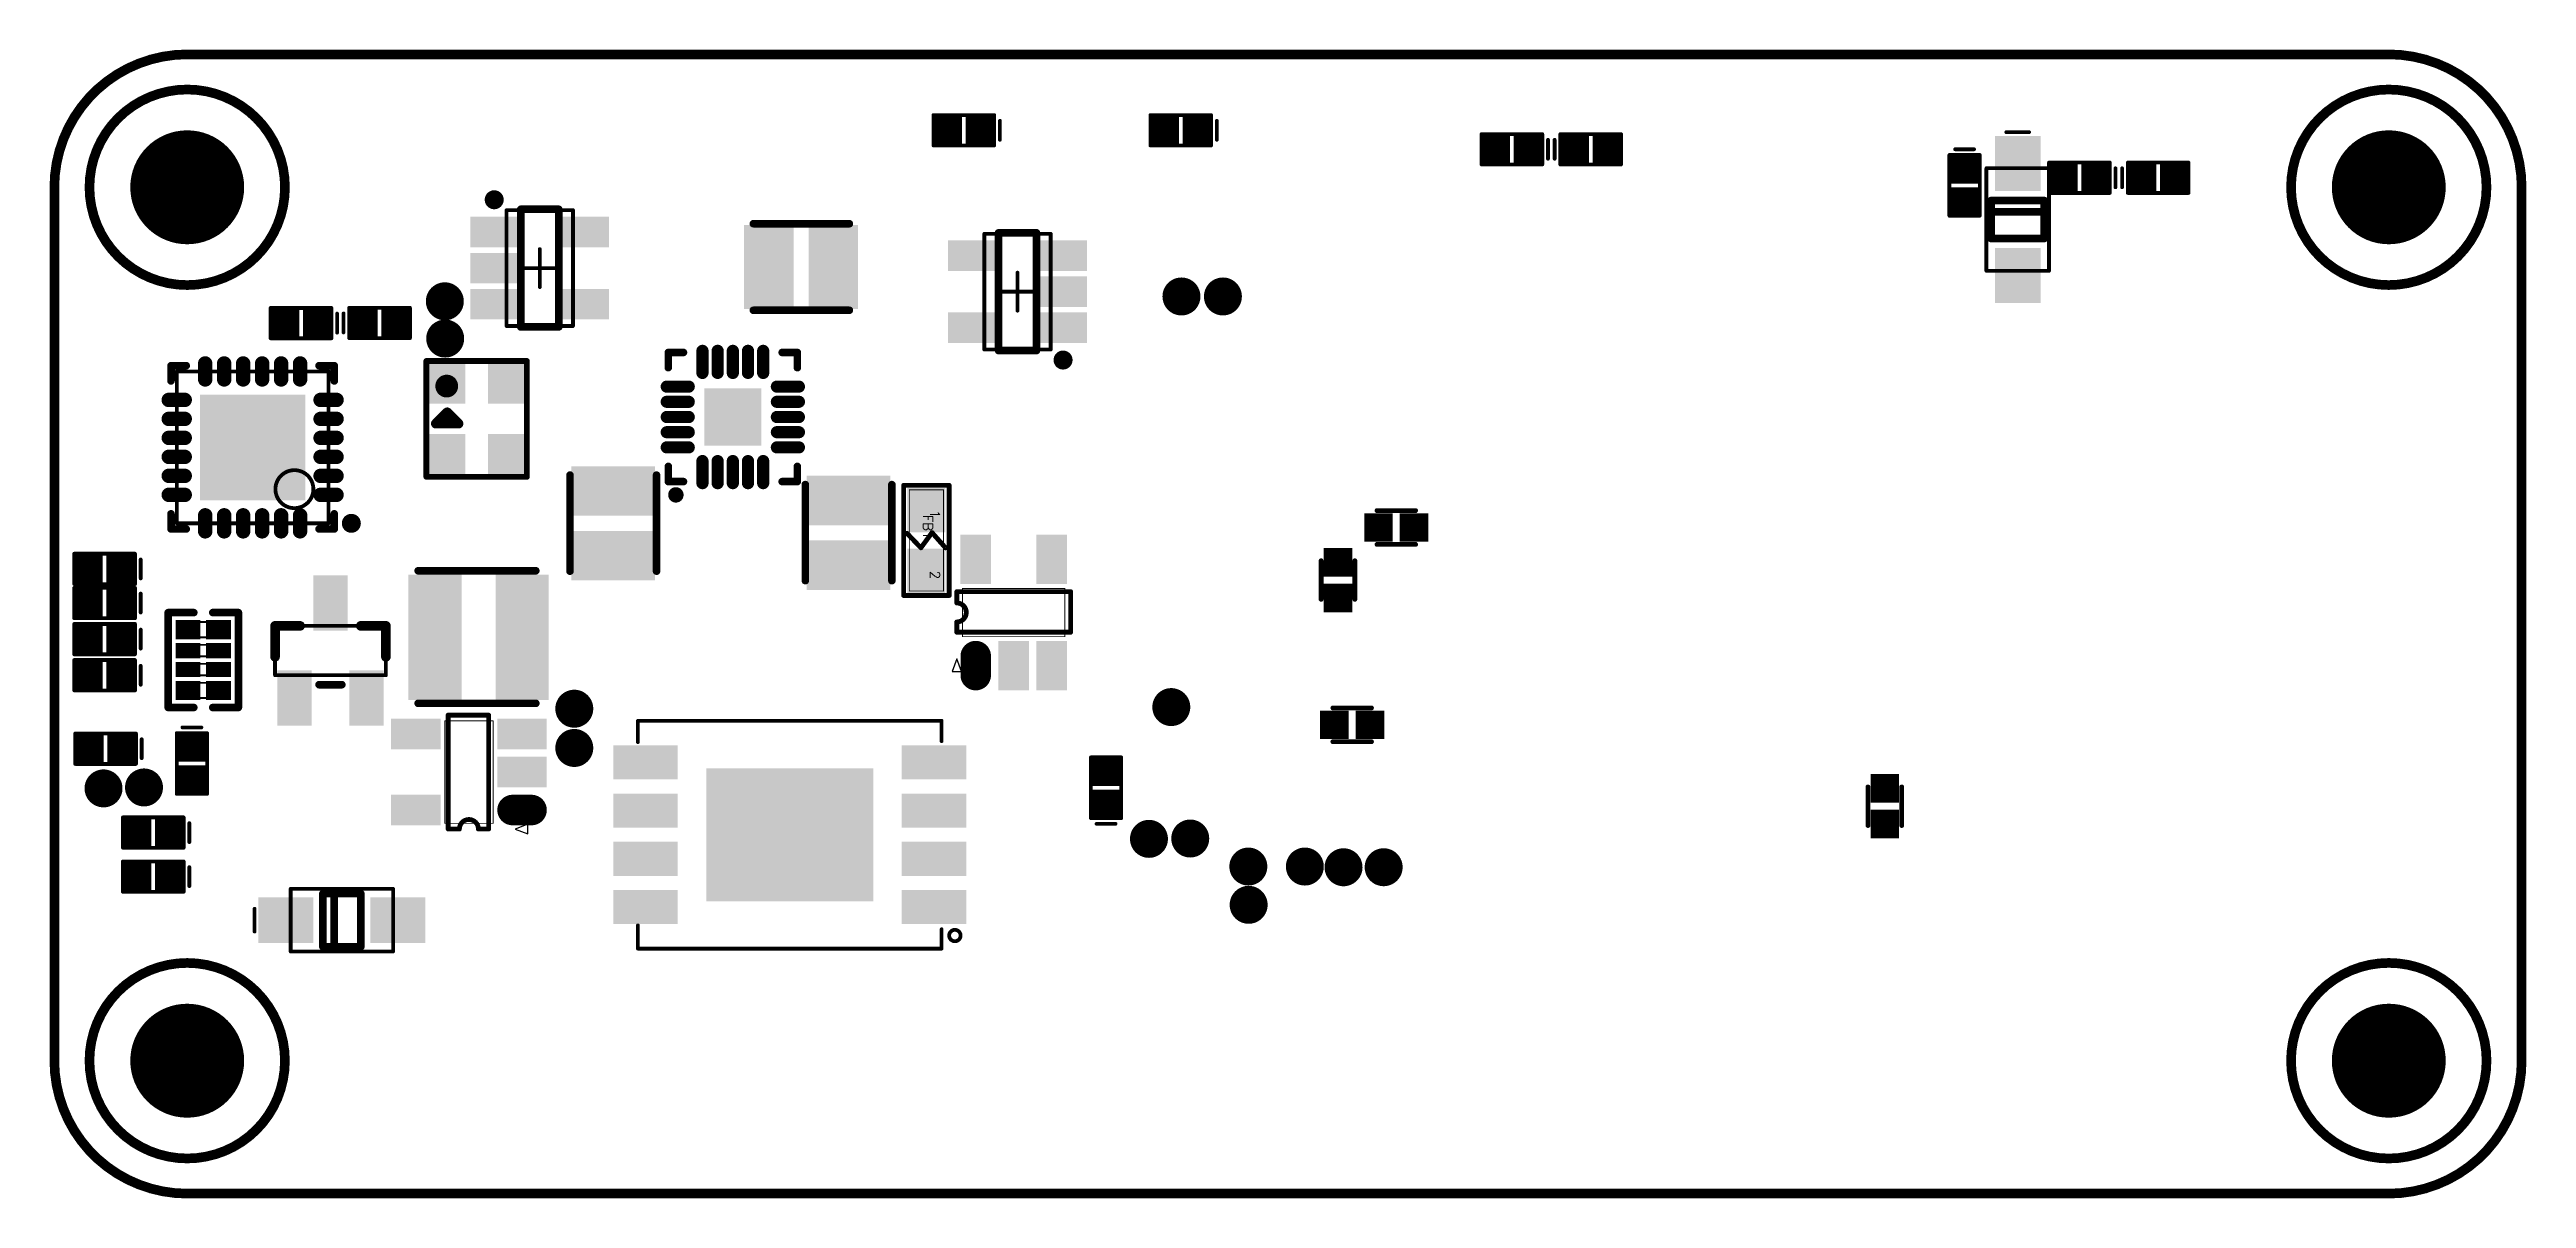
# Model space of a CAD drawing. Header units: millimetres. Extents: x 36.8 to 102, y 74.7 to 105.
import ezdxf

# ---------------------------------------------------------------- set-up
doc = ezdxf.new("R2010")
doc.units = ezdxf.units.MM
for name, color, linetype in [('BottomLayer', 5, 'Continuous'), ('BottomOverlay', 54, 'Continuous'), ('BottomPaste', 16, 'Continuous'), ('BottomSolder', 6, 'Continuous'), ('KeepOutLayer', 6, 'Continuous'), ('Mechanical13', 56, 'Continuous'), ('Mechanical15', 56, 'Continuous'), ('Mechanical16', 56, 'Continuous'), ('Mechanical20', 56, 'Continuous'), ('Mechanical26', 56, 'Continuous'), ('MultiLayer', 9, 'Continuous'), ('PadHoleLayer', 156, 'Continuous'), ('TopLayer', 1, 'Continuous'), ('TopSolder', 216, 'Continuous')]:
    doc.layers.add(name, color=color, linetype=linetype)
doc.styles.get("Standard").update_dxf_attribs({"font": 'txt', "bigfont": 'AllInOneBig.shx'})

# ---------------------------------------------------------------- blocks, each defined once
blk = doc.blocks.new('CRYSTAL_SMD_2520_B_1')
at = {"layer": 'BottomLayer'}
for points in [[(-0.425, 1.225), (-1.425, 1.225), (-0.425, 0.325), (-1.425, 0.325)], [(1.425, 1.225), (0.425, 1.225), (1.425, 0.325), (0.425, 0.325)], [(-0.425, -0.325), (-1.425, -0.325), (-0.425, -1.225), (-1.425, -1.225)], [(1.425, -0.325), (0.425, -0.325), (1.425, -1.225), (0.425, -1.225)]]:
    blk.add_solid(points, dxfattribs=at)
at = {"layer": 'BottomOverlay'}
for points, const_width in [([(-1.525, 1.325), (1.525, 1.325)], 0.152), ([(-1.525, 1.325), (-1.525, -1.325)], 0.152), ([(1.525, 1.325), (1.525, -1.325)], 0.152), ([(-0.125, 1.075), (-0.125, 0.475)], 0.254), ([(-0.125, 1.075), (0.175, 0.775)], 0.254), ([(0.175, 0.775), (-0.125, 0.475)], 0.254), ([(-1.525, -1.325), (1.525, -1.325)], 0.152)]:
    blk.add_lwpolyline(points, dxfattribs=dict(at, const_width=const_width))
for points, const_width in [([(-1.563, 1.325, 1), (-1.487, 1.325, 1)], 0.0762), ([(-1.563, 1.325, 1), (-1.487, 1.325, 1)], 0.0762), ([(1.487, 1.325, 1), (1.563, 1.325, 1)], 0.0762), ([(1.487, 1.325, 1), (1.563, 1.325, 1)], 0.0762), ([(-0.189, 1.075, 1), (-0.062, 1.075, 1)], 0.127), ([(-0.189, 1.075, 1), (-0.062, 1.075, 1)], 0.127), ([(0.111, 0.775, 1), (0.238, 0.775, 1)], 0.127), ([(0.111, 0.775, 1), (0.238, 0.775, 1)], 0.127), ([(-0.189, 0.475, 1), (-0.062, 0.475, 1)], 0.127), ([(-0.189, 0.475, 1), (-0.062, 0.475, 1)], 0.127), ([(-1.563, -1.325, 1), (-1.487, -1.325, 1)], 0.0762), ([(-1.563, -1.325, 1), (-1.487, -1.325, 1)], 0.0762), ([(1.487, -1.325, 1), (1.563, -1.325, 1)], 0.0762), ([(1.487, -1.325, 1), (1.563, -1.325, 1)], 0.0762)]:
    blk.add_lwpolyline(points, format="xyb", close=True, dxfattribs=dict(at, const_width=const_width))
at = {"layer": 'BottomPaste'}
for points in [[(-0.425, 1.225), (-1.425, 1.225), (-0.425, 0.325), (-1.425, 0.325)], [(1.425, 1.225), (0.425, 1.225), (1.425, 0.325), (0.425, 0.325)], [(-0.425, -0.325), (-1.425, -0.325), (-0.425, -1.225), (-1.425, -1.225)], [(1.425, -0.325), (0.425, -0.325), (1.425, -1.225), (0.425, -1.225)]]:
    blk.add_solid(points, dxfattribs=at)
at = {"layer": 'BottomSolder'}
for points in [[(-0.4, 1.25), (-1.45, 1.25), (-0.4, 0.3), (-1.45, 0.3)], [(1.45, 1.25), (0.4, 1.25), (1.45, 0.3), (0.4, 0.3)], [(-0.4, -0.3), (-1.45, -0.3), (-0.4, -1.25), (-1.45, -1.25)], [(1.45, -0.3), (0.4, -0.3), (1.45, -1.25), (0.4, -1.25)]]:
    blk.add_solid(points, dxfattribs=at)
at = {"layer": 'Mechanical15'}
for points, const_width in [([(1.014, 0.787, 1), (0.714, 0.787, 1)], 0.3), ([(0.639, 0.787, 1), (0.789, 0.787, 1)], 0.15), ([(0.939, 0.787, 1), (1.089, 0.787, 1)], 0.15)]:
    blk.add_lwpolyline(points, format="xyb", close=True, dxfattribs=dict(at, const_width=const_width))
blk = doc.blocks.new('SOT_23_5_B_2')
at = {"layer": 'BottomLayer'}
for points in [[(-0.675, 0.65), (-0.675, 1.25), (-1.725, 0.65), (-1.725, 1.25)], [(1.725, 0.65), (1.725, 1.25), (0.675, 0.65), (0.675, 1.25)], [(-0.675, -0.3), (-0.675, 0.3), (-1.725, -0.3), (-1.725, 0.3)], [(-0.675, -1.25), (-0.675, -0.65), (-1.725, -1.25), (-1.725, -0.65)], [(1.725, -1.25), (1.725, -0.65), (0.675, -1.25), (0.675, -0.65)]]:
    blk.add_solid(points, dxfattribs=at)
at = {"layer": 'BottomOverlay'}
for points, const_width in [([(-1.075, 1.8, 1), (-1.325, 1.8, 1)], 0.25), ([(-1.388, 1.8, 1), (-1.263, 1.8, 1)], 0.125), ([(-1.137, 1.8, 1), (-1.012, 1.8, 1)], 0.125), ([(-0.55, 1.55, 1), (-0.45, 1.55, 1)], 0.1), ([(-0.55, 1.55, 1), (-0.45, 1.55, 1)], 0.1), ([(0.45, 1.55, 1), (0.55, 1.55, 1)], 0.1), ([(0.45, 1.55, 1), (0.55, 1.55, 1)], 0.1), ([(-0.55, -1.55, 1), (-0.45, -1.55, 1)], 0.1), ([(-0.55, -1.55, 1), (-0.45, -1.55, 1)], 0.1), ([(0.45, -1.55, 1), (0.55, -1.55, 1)], 0.1), ([(0.45, -1.55, 1), (0.55, -1.55, 1)], 0.1)]:
    blk.add_lwpolyline(points, format="xyb", close=True, dxfattribs=dict(at, const_width=const_width))
at = {"layer": 'BottomOverlay', "const_width": 0.2}
for points in [[(0.5, 1.55), (-0.5, 1.55)], [(-0.5, 1.55), (-0.5, -1.55)], [(0.5, 1.55), (0.5, -1.55)], [(0.5, -1.55), (-0.5, -1.55)]]:
    blk.add_lwpolyline(points, dxfattribs=at)
at = {"layer": 'BottomPaste'}
for points in [[(-0.675, 0.65), (-0.675, 1.25), (-1.725, 0.65), (-1.725, 1.25)], [(1.725, 0.65), (1.725, 1.25), (0.675, 0.65), (0.675, 1.25)], [(-0.675, -0.3), (-0.675, 0.3), (-1.725, -0.3), (-1.725, 0.3)], [(-0.675, -1.25), (-0.675, -0.65), (-1.725, -1.25), (-1.725, -0.65)], [(1.725, -1.25), (1.725, -0.65), (0.675, -1.25), (0.675, -0.65)]]:
    blk.add_solid(points, dxfattribs=at)
at = {"layer": 'BottomSolder'}
for points in [[(-0.573, 0.548), (-0.573, 1.352), (-1.827, 0.548), (-1.827, 1.352)], [(1.827, 0.548), (1.827, 1.352), (0.573, 0.548), (0.573, 1.352)], [(-0.573, -0.402), (-0.573, 0.402), (-1.827, -0.402), (-1.827, 0.402)], [(-0.573, -1.352), (-0.573, -0.548), (-1.827, -1.352), (-1.827, -0.548)], [(1.827, -1.352), (1.827, -0.548), (0.573, -1.352), (0.573, -0.548)]]:
    blk.add_solid(points, dxfattribs=at)
at = {"layer": 'Mechanical13', "const_width": 0.1}
for points in [[(0.875, 1.525), (-0.875, 1.525)], [(-0.875, 1.525), (-0.875, -1.525)], [(0.875, 1.525), (0.875, -1.525)], [(0.875, -1.525), (-0.875, -1.525)]]:
    blk.add_lwpolyline(points, dxfattribs=at)
at = {"layer": 'Mechanical13', "const_width": 0.05}
for points in [[(-0.9, 1.525, 1), (-0.85, 1.525, 1)], [(-0.9, 1.525, 1), (-0.85, 1.525, 1)], [(0.85, 1.525, 1), (0.9, 1.525, 1)], [(0.85, 1.525, 1), (0.9, 1.525, 1)], [(-0.9, -1.525, 1), (-0.85, -1.525, 1)], [(-0.9, -1.525, 1), (-0.85, -1.525, 1)], [(0.85, -1.525, 1), (0.9, -1.525, 1)], [(0.85, -1.525, 1), (0.9, -1.525, 1)]]:
    blk.add_lwpolyline(points, format="xyb", close=True, dxfattribs=at)
at = {"layer": 'Mechanical15', "const_width": 0.1}
for points in [[(0.5, 0), (-0.5, 0)], [(0, 0.5), (0, -0.5)]]:
    blk.add_lwpolyline(points, dxfattribs=at)
at = {"layer": 'Mechanical15', "const_width": 0.05}
for points in [[(-0.525, 0, 1), (-0.475, 0, 1)], [(-0.025, 0.5, 1), (0.025, 0.5, 1)], [(0.475, 0, 1), (0.525, 0, 1)], [(-0.025, -0.5, 1), (0.025, -0.5, 1)]]:
    blk.add_lwpolyline(points, format="xyb", close=True, dxfattribs=at)
blk = doc.blocks.new('WSON8_8R00X6R00X0R80_T_B_3')
at = {"layer": 'BottomLayer'}
for points in [[(-4.6, 1.505), (-3, 1.505), (-4.6, 2.305), (-3, 2.305)], [(3, 1.505), (4.6, 1.505), (3, 2.305), (4.6, 2.305)], [(-2.15, -1.7), (2.15, -1.7), (-2.15, 1.7), (2.15, 1.7)], [(-4.6, 0.235), (-3, 0.235), (-4.6, 1.035), (-3, 1.035)], [(3, 0.235), (4.6, 0.235), (3, 1.035), (4.6, 1.035)], [(-4.6, -1.035), (-3, -1.035), (-4.6, -0.235), (-3, -0.235)], [(3, -1.035), (4.6, -1.035), (3, -0.235), (4.6, -0.235)], [(-4.6, -2.305), (-3, -2.305), (-4.6, -1.505), (-3, -1.505)], [(3, -2.305), (4.6, -2.305), (3, -1.505), (4.6, -1.505)]]:
    blk.add_solid(points, dxfattribs=at)
at = {"layer": 'BottomOverlay'}
for points, const_width in [([(-4.2, 2.655, 1), (-4.5, 2.655, 1)], 0.1), ([(-4.525, 2.655, 1), (-4.475, 2.655, 1)], 0.05), ([(-4.225, 2.655, 1), (-4.175, 2.655, 1)], 0.05), ([(-4.025, 3, 1), (-3.975, 3, 1)], 0.05), ([(-4.025, 3, 1), (-3.975, 3, 1)], 0.05), ([(3.976, 3, 1), (4.026, 3, 1)], 0.05), ([(3.976, 3, 1), (4.026, 3, 1)], 0.05), ([(-4.025, 2.489, 1), (-3.975, 2.489, 1)], 0.05), ([(3.976, 2.388, 1), (4.026, 2.388, 1)], 0.05), ([(-4.025, -2.464, 1), (-3.975, -2.464, 1)], 0.05), ([(3.976, -2.438, 1), (4.026, -2.438, 1)], 0.05), ([(-4.025, -3, 1), (-3.975, -3, 1)], 0.05), ([(-4.025, -3, 1), (-3.975, -3, 1)], 0.05), ([(3.976, -3, 1), (4.026, -3, 1)], 0.05), ([(3.976, -3, 1), (4.026, -3, 1)], 0.05)]:
    blk.add_lwpolyline(points, format="xyb", close=True, dxfattribs=dict(at, const_width=const_width))
at = {"layer": 'BottomOverlay', "const_width": 0.1}
for points in [[(-4, 3), (-4, 2.489)], [(4.001, 3), (-4, 3)], [(4.001, 3), (4.001, 2.388)], [(-4, -2.464), (-4, -3)], [(4.001, -2.438), (4.001, -3)], [(4.001, -3), (-4, -3)]]:
    blk.add_lwpolyline(points, dxfattribs=at)
at = {"layer": 'BottomPaste'}
for points in [[(-4.6, 1.505), (-3, 1.505), (-4.6, 2.305), (-3, 2.305)], [(3, 1.505), (4.6, 1.505), (3, 2.305), (4.6, 2.305)], [(-2.15, -1.7), (2.15, -1.7), (-2.15, 1.7), (2.15, 1.7)], [(-4.6, 0.235), (-3, 0.235), (-4.6, 1.035), (-3, 1.035)], [(3, 0.235), (4.6, 0.235), (3, 1.035), (4.6, 1.035)], [(-4.6, -1.035), (-3, -1.035), (-4.6, -0.235), (-3, -0.235)], [(3, -1.035), (4.6, -1.035), (3, -0.235), (4.6, -0.235)], [(-4.6, -2.305), (-3, -2.305), (-4.6, -1.505), (-3, -1.505)], [(3, -2.305), (4.6, -2.305), (3, -1.505), (4.6, -1.505)]]:
    blk.add_solid(points, dxfattribs=at)
at = {"layer": 'BottomSolder'}
for points in [[(-4.649, 1.455), (-2.95, 1.455), (-4.649, 2.355), (-2.95, 2.355)], [(2.95, 1.455), (4.649, 1.455), (2.95, 2.355), (4.649, 2.355)], [(-2.2, -1.75), (2.2, -1.75), (-2.2, 1.75), (2.2, 1.75)], [(-4.649, 0.185), (-2.95, 0.185), (-4.649, 1.085), (-2.95, 1.085)], [(2.95, 0.185), (4.649, 0.185), (2.95, 1.085), (4.649, 1.085)], [(-4.649, -1.085), (-2.95, -1.085), (-4.649, -0.185), (-2.95, -0.185)], [(2.95, -1.085), (4.649, -1.085), (2.95, -0.185), (4.649, -0.185)], [(-4.649, -2.355), (-2.95, -2.355), (-4.649, -1.455), (-2.95, -1.455)], [(2.95, -2.355), (4.649, -2.355), (2.95, -1.455), (4.649, -1.455)]]:
    blk.add_solid(points, dxfattribs=at)
blk = doc.blocks.new('SOT_23_5_B_4')
at = {"layer": 'BottomLayer', "const_width": 0.6}
blk.add_lwpolyline([(-1.147, 1), (-1.647, 1)], dxfattribs=at)
at = {"layer": 'BottomLayer', "const_width": 0.3}
for points in [[(-1.797, 1, 1), (-1.497, 1, 1)], [(-1.297, 1, 1), (-0.997, 1, 1)]]:
    blk.add_lwpolyline(points, format="xyb", close=True, dxfattribs=at)
at = {"layer": 'BottomLayer'}
for points in [[(0.853, 1.3), (0.853, 0.7), (1.953, 1.3), (1.953, 0.7)], [(-1.947, 0.3), (-1.947, -0.3), (-0.847, 0.3), (-0.847, -0.3)], [(-1.947, -0.7), (-1.947, -1.3), (-0.847, -0.7), (-0.847, -1.3)], [(0.853, -0.7), (0.853, -1.3), (1.953, -0.7), (1.953, -1.3)]]:
    blk.add_solid(points, dxfattribs=at)
at = {"layer": 'BottomOverlay'}
for p, q in [((-1.216, 1.5), (-1.55, 1.625)), ((-1.55, 1.625), (-1.55, 1.375)), ((-1.55, 1.375), (-1.216, 1.5))]:
    blk.add_line(p, q, dxfattribs=at)
at = {"layer": 'BottomOverlay', "const_width": 0.127}
for points in [[(-0.247, 1.5), (-0.518, 1.5)], [(-0.518, 1.5), (-0.518, -1.5)], [(0.55, 1.5), (0.253, 1.5)], [(0.55, 1.5), (0.55, -1.5)], [(0.55, -1.5), (-0.518, -1.5)]]:
    blk.add_lwpolyline(points, dxfattribs=at)
at = {"layer": 'BottomOverlay', "const_width": 0.0635}
for points in [[(-0.55, 1.5, 1), (-0.487, 1.5, 1)], [(-0.55, 1.5, 1), (-0.487, 1.5, 1)], [(-0.279, 1.5, 1), (-0.215, 1.5, 1)], [(-0.279, 1.5, 1), (-0.215, 1.5, 1)], [(0.221, 1.5, 1), (0.285, 1.5, 1)], [(0.221, 1.5, 1), (0.285, 1.5, 1)], [(0.518, 1.5, 1), (0.582, 1.5, 1)], [(0.518, 1.5, 1), (0.582, 1.5, 1)], [(-0.55, -1.5, 1), (-0.487, -1.5, 1)], [(-0.55, -1.5, 1), (-0.487, -1.5, 1)], [(0.518, -1.5, 1), (0.582, -1.5, 1)], [(0.518, -1.5, 1), (0.582, -1.5, 1)]]:
    blk.add_lwpolyline(points, format="xyb", close=True, dxfattribs=at)
at = {"layer": 'BottomOverlay', "const_width": 0.127}
blk.add_lwpolyline([(0.253, 1.5, -1), (-0.247, 1.5)], format="xyb", dxfattribs=at)
at = {"layer": 'BottomPaste', "const_width": 0.6}
blk.add_lwpolyline([(-1.147, 1), (-1.647, 1)], dxfattribs=at)
at = {"layer": 'BottomPaste', "const_width": 0.3}
for points in [[(-1.797, 1, 1), (-1.497, 1, 1)], [(-1.297, 1, 1), (-0.997, 1, 1)]]:
    blk.add_lwpolyline(points, format="xyb", close=True, dxfattribs=at)
at = {"layer": 'BottomPaste'}
for points in [[(0.853, 1.3), (0.853, 0.7), (1.953, 1.3), (1.953, 0.7)], [(-1.947, 0.3), (-1.947, -0.3), (-0.847, 0.3), (-0.847, -0.3)], [(-1.947, -0.7), (-1.947, -1.3), (-0.847, -0.7), (-0.847, -1.3)], [(0.853, -0.7), (0.853, -1.3), (1.953, -0.7), (1.953, -1.3)]]:
    blk.add_solid(points, dxfattribs=at)
at = {"layer": 'BottomSolder', "const_width": 0.803}
blk.add_lwpolyline([(-1.147, 1), (-1.647, 1)], dxfattribs=at)
at = {"layer": 'BottomSolder', "const_width": 0.402}
for points in [[(-1.848, 1, 1), (-1.446, 1, 1)], [(-1.348, 1, 1), (-0.946, 1, 1)]]:
    blk.add_lwpolyline(points, format="xyb", close=True, dxfattribs=at)
at = {"layer": 'BottomSolder'}
for points in [[(0.751, 1.402), (0.751, 0.598), (2.055, 1.402), (2.055, 0.598)], [(-2.049, 0.402), (-2.049, -0.402), (-0.745, 0.402), (-0.745, -0.402)], [(-2.049, -0.598), (-2.049, -1.402), (-0.745, -0.598), (-0.745, -1.402)], [(0.751, -0.598), (0.751, -1.402), (2.055, -0.598), (2.055, -1.402)]]:
    blk.add_solid(points, dxfattribs=at)
at = {"layer": 'Mechanical16'}
for points, const_width in [([(0.635, 1.35), (-0.635, 1.35)], 0.0254), ([(-0.635, 1.35), (-0.635, -1.35)], 0.0254), ([(-0.518, 1.5), (-0.518, -1.5)], 0.127), ([(-0.247, 1.5), (-0.518, 1.5)], 0.127), ([(0.55, 1.5), (0.253, 1.5)], 0.127), ([(0.55, 1.5), (0.55, -1.5)], 0.127), ([(0.635, 1.35), (0.635, -1.35)], 0.0254), ([(0.635, -1.35), (-0.635, -1.35)], 0.0254), ([(0.55, -1.5), (-0.518, -1.5)], 0.127)]:
    blk.add_lwpolyline(points, dxfattribs=dict(at, const_width=const_width))
for points, const_width in [([(-0.641, 1.35, 1), (-0.629, 1.35, 1)], 0.0127), ([(-0.641, 1.35, 1), (-0.629, 1.35, 1)], 0.0127), ([(-0.55, 1.5, 1), (-0.487, 1.5, 1)], 0.0635), ([(-0.55, 1.5, 1), (-0.487, 1.5, 1)], 0.0635), ([(-0.279, 1.5, 1), (-0.215, 1.5, 1)], 0.0635), ([(-0.279, 1.5, 1), (-0.215, 1.5, 1)], 0.0635), ([(0.221, 1.5, 1), (0.285, 1.5, 1)], 0.0635), ([(0.221, 1.5, 1), (0.285, 1.5, 1)], 0.0635), ([(0.518, 1.5, 1), (0.582, 1.5, 1)], 0.0635), ([(0.518, 1.5, 1), (0.582, 1.5, 1)], 0.0635), ([(0.629, 1.35, 1), (0.641, 1.35, 1)], 0.0127), ([(0.629, 1.35, 1), (0.641, 1.35, 1)], 0.0127), ([(-0.641, -1.35, 1), (-0.629, -1.35, 1)], 0.0127), ([(-0.641, -1.35, 1), (-0.629, -1.35, 1)], 0.0127), ([(-0.55, -1.5, 1), (-0.487, -1.5, 1)], 0.0635), ([(-0.55, -1.5, 1), (-0.487, -1.5, 1)], 0.0635), ([(0.518, -1.5, 1), (0.582, -1.5, 1)], 0.0635), ([(0.518, -1.5, 1), (0.582, -1.5, 1)], 0.0635), ([(0.629, -1.35, 1), (0.641, -1.35, 1)], 0.0127), ([(0.629, -1.35, 1), (0.641, -1.35, 1)], 0.0127)]:
    blk.add_lwpolyline(points, format="xyb", close=True, dxfattribs=dict(at, const_width=const_width))
at = {"layer": 'Mechanical16', "const_width": 0.127}
blk.add_lwpolyline([(0.253, 1.5, -1), (-0.247, 1.5)], format="xyb", dxfattribs=at)
blk = doc.blocks.new('SOT_23_5_B_5')
at = {"layer": 'BottomLayer', "const_width": 0.6}
blk.add_lwpolyline([(-1.147, 1), (-1.647, 1)], dxfattribs=at)
at = {"layer": 'BottomLayer', "const_width": 0.3}
for points in [[(-1.797, 1, 1), (-1.497, 1, 1)], [(-1.297, 1, 1), (-0.997, 1, 1)]]:
    blk.add_lwpolyline(points, format="xyb", close=True, dxfattribs=at)
at = {"layer": 'BottomLayer'}
for points in [[(0.853, 1.3), (0.853, 0.7), (1.953, 1.3), (1.953, 0.7)], [(-1.947, 0.3), (-1.947, -0.3), (-0.847, 0.3), (-0.847, -0.3)], [(-1.947, -0.7), (-1.947, -1.3), (-0.847, -0.7), (-0.847, -1.3)], [(0.853, -0.7), (0.853, -1.3), (1.953, -0.7), (1.953, -1.3)]]:
    blk.add_solid(points, dxfattribs=at)
at = {"layer": 'BottomOverlay'}
for p, q in [((-1.216, 1.5), (-1.55, 1.625)), ((-1.55, 1.625), (-1.55, 1.375)), ((-1.55, 1.375), (-1.216, 1.5))]:
    blk.add_line(p, q, dxfattribs=at)
at = {"layer": 'BottomOverlay', "const_width": 0.127}
for points in [[(-0.518, 1.5), (-0.518, -1.5)], [(-0.518, 1.5), (-0.247, 1.5)], [(0.253, 1.5), (0.55, 1.5)], [(0.55, 1.5), (0.55, -1.5)], [(-0.518, -1.5), (0.55, -1.5)]]:
    blk.add_lwpolyline(points, dxfattribs=at)
at = {"layer": 'BottomOverlay', "const_width": 0.0635}
for points in [[(-0.55, 1.5, 1), (-0.487, 1.5, 1)], [(-0.55, 1.5, 1), (-0.487, 1.5, 1)], [(-0.279, 1.5, 1), (-0.215, 1.5, 1)], [(-0.279, 1.5, 1), (-0.215, 1.5, 1)], [(0.221, 1.5, 1), (0.285, 1.5, 1)], [(0.221, 1.5, 1), (0.285, 1.5, 1)], [(0.518, 1.5, 1), (0.582, 1.5, 1)], [(0.518, 1.5, 1), (0.582, 1.5, 1)], [(-0.55, -1.5, 1), (-0.487, -1.5, 1)], [(-0.55, -1.5, 1), (-0.487, -1.5, 1)], [(0.518, -1.5, 1), (0.582, -1.5, 1)], [(0.518, -1.5, 1), (0.582, -1.5, 1)]]:
    blk.add_lwpolyline(points, format="xyb", close=True, dxfattribs=at)
at = {"layer": 'BottomOverlay', "const_width": 0.127}
blk.add_lwpolyline([(0.253, 1.5, -1), (-0.247, 1.5)], format="xyb", dxfattribs=at)
at = {"layer": 'BottomPaste', "const_width": 0.6}
blk.add_lwpolyline([(-1.147, 1), (-1.647, 1)], dxfattribs=at)
at = {"layer": 'BottomPaste', "const_width": 0.3}
for points in [[(-1.797, 1, 1), (-1.497, 1, 1)], [(-1.297, 1, 1), (-0.997, 1, 1)]]:
    blk.add_lwpolyline(points, format="xyb", close=True, dxfattribs=at)
at = {"layer": 'BottomPaste'}
for points in [[(0.853, 1.3), (0.853, 0.7), (1.953, 1.3), (1.953, 0.7)], [(-1.947, 0.3), (-1.947, -0.3), (-0.847, 0.3), (-0.847, -0.3)], [(-1.947, -0.7), (-1.947, -1.3), (-0.847, -0.7), (-0.847, -1.3)], [(0.853, -0.7), (0.853, -1.3), (1.953, -0.7), (1.953, -1.3)]]:
    blk.add_solid(points, dxfattribs=at)
at = {"layer": 'BottomSolder', "const_width": 0.803}
blk.add_lwpolyline([(-1.147, 1), (-1.647, 1)], dxfattribs=at)
at = {"layer": 'BottomSolder', "const_width": 0.402}
for points in [[(-1.848, 1, 1), (-1.446, 1, 1)], [(-1.348, 1, 1), (-0.946, 1, 1)]]:
    blk.add_lwpolyline(points, format="xyb", close=True, dxfattribs=at)
at = {"layer": 'BottomSolder'}
for points in [[(0.751, 1.402), (0.751, 0.598), (2.055, 1.402), (2.055, 0.598)], [(-2.049, 0.402), (-2.049, -0.402), (-0.745, 0.402), (-0.745, -0.402)], [(-2.049, -0.598), (-2.049, -1.402), (-0.745, -0.598), (-0.745, -1.402)], [(0.751, -0.598), (0.751, -1.402), (2.055, -0.598), (2.055, -1.402)]]:
    blk.add_solid(points, dxfattribs=at)
at = {"layer": 'Mechanical16'}
for points, const_width in [([(-0.635, 1.35), (-0.635, -1.35)], 0.0254), ([(-0.635, 1.35), (0.635, 1.35)], 0.0254), ([(-0.518, 1.5), (-0.247, 1.5)], 0.127), ([(-0.518, 1.5), (-0.518, -1.5)], 0.127), ([(0.253, 1.5), (0.55, 1.5)], 0.127), ([(0.55, 1.5), (0.55, -1.5)], 0.127), ([(0.635, 1.35), (0.635, -1.35)], 0.0254), ([(-0.635, -1.35), (0.635, -1.35)], 0.0254), ([(-0.518, -1.5), (0.55, -1.5)], 0.127)]:
    blk.add_lwpolyline(points, dxfattribs=dict(at, const_width=const_width))
for points, const_width in [([(-0.641, 1.35, 1), (-0.629, 1.35, 1)], 0.0127), ([(-0.641, 1.35, 1), (-0.629, 1.35, 1)], 0.0127), ([(-0.55, 1.5, 1), (-0.487, 1.5, 1)], 0.0635), ([(-0.55, 1.5, 1), (-0.487, 1.5, 1)], 0.0635), ([(-0.279, 1.5, 1), (-0.215, 1.5, 1)], 0.0635), ([(-0.279, 1.5, 1), (-0.215, 1.5, 1)], 0.0635), ([(0.221, 1.5, 1), (0.285, 1.5, 1)], 0.0635), ([(0.221, 1.5, 1), (0.285, 1.5, 1)], 0.0635), ([(0.518, 1.5, 1), (0.582, 1.5, 1)], 0.0635), ([(0.518, 1.5, 1), (0.582, 1.5, 1)], 0.0635), ([(0.629, 1.35, 1), (0.641, 1.35, 1)], 0.0127), ([(0.629, 1.35, 1), (0.641, 1.35, 1)], 0.0127), ([(-0.641, -1.35, 1), (-0.629, -1.35, 1)], 0.0127), ([(-0.641, -1.35, 1), (-0.629, -1.35, 1)], 0.0127), ([(-0.55, -1.5, 1), (-0.487, -1.5, 1)], 0.0635), ([(-0.55, -1.5, 1), (-0.487, -1.5, 1)], 0.0635), ([(0.518, -1.5, 1), (0.582, -1.5, 1)], 0.0635), ([(0.518, -1.5, 1), (0.582, -1.5, 1)], 0.0635), ([(0.629, -1.35, 1), (0.641, -1.35, 1)], 0.0127), ([(0.629, -1.35, 1), (0.641, -1.35, 1)], 0.0127)]:
    blk.add_lwpolyline(points, format="xyb", close=True, dxfattribs=dict(at, const_width=const_width))
at = {"layer": 'Mechanical16', "const_width": 0.127}
blk.add_lwpolyline([(0.253, 1.5, -1), (-0.247, 1.5)], format="xyb", dxfattribs=at)
blk = doc.blocks.new('SOT_23_5_B_6')
at = {"layer": 'BottomLayer'}
for points in [[(-0.675, 0.65), (-0.675, 1.25), (-1.725, 0.65), (-1.725, 1.25)], [(1.725, 0.65), (1.725, 1.25), (0.675, 0.65), (0.675, 1.25)], [(-0.675, -0.3), (-0.675, 0.3), (-1.725, -0.3), (-1.725, 0.3)], [(-0.675, -1.25), (-0.675, -0.65), (-1.725, -1.25), (-1.725, -0.65)], [(1.725, -1.25), (1.725, -0.65), (0.675, -1.25), (0.675, -0.65)]]:
    blk.add_solid(points, dxfattribs=at)
at = {"layer": 'BottomOverlay'}
for points, const_width in [([(-1.075, 1.8, 1), (-1.325, 1.8, 1)], 0.25), ([(-1.388, 1.8, 1), (-1.263, 1.8, 1)], 0.125), ([(-1.137, 1.8, 1), (-1.012, 1.8, 1)], 0.125), ([(-0.55, 1.55, 1), (-0.45, 1.55, 1)], 0.1), ([(-0.55, 1.55, 1), (-0.45, 1.55, 1)], 0.1), ([(0.45, 1.55, 1), (0.55, 1.55, 1)], 0.1), ([(0.45, 1.55, 1), (0.55, 1.55, 1)], 0.1), ([(-0.55, -1.55, 1), (-0.45, -1.55, 1)], 0.1), ([(-0.55, -1.55, 1), (-0.45, -1.55, 1)], 0.1), ([(0.45, -1.55, 1), (0.55, -1.55, 1)], 0.1), ([(0.45, -1.55, 1), (0.55, -1.55, 1)], 0.1)]:
    blk.add_lwpolyline(points, format="xyb", close=True, dxfattribs=dict(at, const_width=const_width))
at = {"layer": 'BottomOverlay', "const_width": 0.2}
for points in [[(-0.5, 1.55), (0.5, 1.55)], [(-0.5, -1.55), (-0.5, 1.55)], [(0.5, -1.55), (0.5, 1.55)], [(-0.5, -1.55), (0.5, -1.55)]]:
    blk.add_lwpolyline(points, dxfattribs=at)
at = {"layer": 'BottomPaste'}
for points in [[(-0.675, 0.65), (-0.675, 1.25), (-1.725, 0.65), (-1.725, 1.25)], [(1.725, 0.65), (1.725, 1.25), (0.675, 0.65), (0.675, 1.25)], [(-0.675, -0.3), (-0.675, 0.3), (-1.725, -0.3), (-1.725, 0.3)], [(-0.675, -1.25), (-0.675, -0.65), (-1.725, -1.25), (-1.725, -0.65)], [(1.725, -1.25), (1.725, -0.65), (0.675, -1.25), (0.675, -0.65)]]:
    blk.add_solid(points, dxfattribs=at)
at = {"layer": 'BottomSolder'}
for points in [[(-0.573, 0.548), (-0.573, 1.352), (-1.827, 0.548), (-1.827, 1.352)], [(1.827, 0.548), (1.827, 1.352), (0.573, 0.548), (0.573, 1.352)], [(-0.573, -0.402), (-0.573, 0.402), (-1.827, -0.402), (-1.827, 0.402)], [(-0.573, -1.352), (-0.573, -0.548), (-1.827, -1.352), (-1.827, -0.548)], [(1.827, -1.352), (1.827, -0.548), (0.573, -1.352), (0.573, -0.548)]]:
    blk.add_solid(points, dxfattribs=at)
at = {"layer": 'Mechanical13', "const_width": 0.1}
for points in [[(-0.875, 1.525), (0.875, 1.525)], [(-0.875, -1.525), (-0.875, 1.525)], [(0.875, -1.525), (0.875, 1.525)], [(-0.875, -1.525), (0.875, -1.525)]]:
    blk.add_lwpolyline(points, dxfattribs=at)
at = {"layer": 'Mechanical13', "const_width": 0.05}
for points in [[(-0.9, 1.525, 1), (-0.85, 1.525, 1)], [(-0.9, 1.525, 1), (-0.85, 1.525, 1)], [(0.85, 1.525, 1), (0.9, 1.525, 1)], [(0.85, 1.525, 1), (0.9, 1.525, 1)], [(-0.9, -1.525, 1), (-0.85, -1.525, 1)], [(-0.9, -1.525, 1), (-0.85, -1.525, 1)], [(0.85, -1.525, 1), (0.9, -1.525, 1)], [(0.85, -1.525, 1), (0.9, -1.525, 1)]]:
    blk.add_lwpolyline(points, format="xyb", close=True, dxfattribs=at)
at = {"layer": 'Mechanical15', "const_width": 0.1}
for points in [[(-0.5, 0), (0.5, 0)], [(0, -0.5), (0, 0.5)]]:
    blk.add_lwpolyline(points, dxfattribs=at)
at = {"layer": 'Mechanical15', "const_width": 0.05}
for points in [[(-0.525, 0, 1), (-0.475, 0, 1)], [(-0.025, 0.5, 1), (0.025, 0.5, 1)], [(0.475, 0, 1), (0.525, 0, 1)], [(-0.025, -0.5, 1), (0.025, -0.5, 1)]]:
    blk.add_lwpolyline(points, format="xyb", close=True, dxfattribs=at)
blk = doc.blocks.new('CH334F_B_7')
at = {"layer": 'BottomLayer', "const_width": 0.28}
for points in [[(-1.25, 1.79), (-1.25, 2.21)], [(-0.75, 1.79), (-0.75, 2.21)], [(-0.25, 1.79), (-0.25, 2.21)], [(0.25, 1.79), (0.25, 2.21)], [(0.75, 1.79), (0.75, 2.21)], [(1.25, 1.79), (1.25, 2.21)], [(-1.79, 1.25), (-2.21, 1.25)], [(2.21, 1.25), (1.79, 1.25)], [(-1.79, 0.75), (-2.21, 0.75)], [(2.21, 0.75), (1.79, 0.75)], [(-1.79, 0.25), (-2.21, 0.25)], [(2.21, 0.25), (1.79, 0.25)], [(-1.79, -0.25), (-2.21, -0.25)], [(-1.79, -0.75), (-2.21, -0.75)], [(2.21, -0.25), (1.79, -0.25)], [(2.21, -0.75), (1.79, -0.75)], [(-1.79, -1.25), (-2.21, -1.25)], [(2.21, -1.25), (1.79, -1.25)], [(-1.25, -2.21), (-1.25, -1.79)], [(-0.75, -2.21), (-0.75, -1.79)], [(-0.25, -2.21), (-0.25, -1.79)], [(0.25, -2.21), (0.25, -1.79)], [(0.75, -2.21), (0.75, -1.79)], [(1.25, -2.21), (1.25, -1.79)]]:
    blk.add_lwpolyline(points, dxfattribs=at)
at = {"layer": 'BottomLayer', "const_width": 0.14}
for points in [[(-1.32, 2.21, 1), (-1.18, 2.21, 1)], [(-0.82, 2.21, 1), (-0.68, 2.21, 1)], [(-0.32, 2.21, 1), (-0.18, 2.21, 1)], [(0.18, 2.21, 1), (0.32, 2.21, 1)], [(0.68, 2.21, 1), (0.82, 2.21, 1)], [(1.18, 2.21, 1), (1.32, 2.21, 1)], [(-2.28, 1.25, 1), (-2.14, 1.25, 1)], [(-1.86, 1.25, 1), (-1.72, 1.25, 1)], [(-1.32, 1.79, 1), (-1.18, 1.79, 1)], [(-0.82, 1.79, 1), (-0.68, 1.79, 1)], [(-0.32, 1.79, 1), (-0.18, 1.79, 1)], [(0.18, 1.79, 1), (0.32, 1.79, 1)], [(0.68, 1.79, 1), (0.82, 1.79, 1)], [(1.18, 1.79, 1), (1.32, 1.79, 1)], [(1.72, 1.25, 1), (1.86, 1.25, 1)], [(2.14, 1.25, 1), (2.28, 1.25, 1)], [(-2.28, 0.75, 1), (-2.14, 0.75, 1)], [(-1.86, 0.75, 1), (-1.72, 0.75, 1)], [(1.72, 0.75, 1), (1.86, 0.75, 1)], [(2.14, 0.75, 1), (2.28, 0.75, 1)], [(-2.28, 0.25, 1), (-2.14, 0.25, 1)], [(-1.86, 0.25, 1), (-1.72, 0.25, 1)], [(1.72, 0.25, 1), (1.86, 0.25, 1)], [(2.14, 0.25, 1), (2.28, 0.25, 1)], [(-2.28, -0.25, 1), (-2.14, -0.25, 1)], [(-2.28, -0.75, 1), (-2.14, -0.75, 1)], [(-1.86, -0.25, 1), (-1.72, -0.25, 1)], [(-1.86, -0.75, 1), (-1.72, -0.75, 1)], [(1.72, -0.25, 1), (1.86, -0.25, 1)], [(1.72, -0.75, 1), (1.86, -0.75, 1)], [(2.14, -0.25, 1), (2.28, -0.25, 1)], [(2.14, -0.75, 1), (2.28, -0.75, 1)], [(-2.28, -1.25, 1), (-2.14, -1.25, 1)], [(-1.86, -1.25, 1), (-1.72, -1.25, 1)], [(1.72, -1.25, 1), (1.86, -1.25, 1)], [(2.14, -1.25, 1), (2.28, -1.25, 1)], [(-1.32, -1.79, 1), (-1.18, -1.79, 1)], [(-0.82, -1.79, 1), (-0.68, -1.79, 1)], [(-0.32, -1.79, 1), (-0.18, -1.79, 1)], [(0.18, -1.79, 1), (0.32, -1.79, 1)], [(0.68, -1.79, 1), (0.82, -1.79, 1)], [(1.18, -1.79, 1), (1.32, -1.79, 1)], [(-1.32, -2.21, 1), (-1.18, -2.21, 1)], [(-0.82, -2.21, 1), (-0.68, -2.21, 1)], [(-0.32, -2.21, 1), (-0.18, -2.21, 1)], [(0.18, -2.21, 1), (0.32, -2.21, 1)], [(0.68, -2.21, 1), (0.82, -2.21, 1)], [(1.18, -2.21, 1), (1.32, -2.21, 1)]]:
    blk.add_lwpolyline(points, format="xyb", close=True, dxfattribs=at)
at = {"layer": 'BottomLayer'}
blk.add_solid([(1.34, 1.34), (-1.34, 1.34), (1.34, -1.34), (-1.34, -1.34)], dxfattribs=at)
at = {"layer": 'BottomOverlay', "const_width": 0.2}
for points in [[(-2.15, 1.75), (-2.15, 2.15)], [(-2.15, 2.15), (-1.75, 2.15)], [(1.75, 2.15), (2.15, 2.15)], [(2.15, 1.75), (2.15, 2.15)], [(-2.15, -2.15), (-2.15, -1.75)], [(2.15, -2.15), (2.15, -1.75)], [(-2.15, -2.15), (-1.75, -2.15)], [(1.75, -2.15), (2.15, -2.15)]]:
    blk.add_lwpolyline(points, dxfattribs=at)
at = {"layer": 'BottomOverlay'}
for points, const_width in [([(-2.2, 2.15, 1), (-2.1, 2.15, 1)], 0.1), ([(-2.2, 2.15, 1), (-2.1, 2.15, 1)], 0.1), ([(-1.8, 2.15, 1), (-1.7, 2.15, 1)], 0.1), ([(1.7, 2.15, 1), (1.8, 2.15, 1)], 0.1), ([(2.1, 2.15, 1), (2.2, 2.15, 1)], 0.1), ([(2.1, 2.15, 1), (2.2, 2.15, 1)], 0.1), ([(-2.2, 1.75, 1), (-2.1, 1.75, 1)], 0.1), ([(2.1, 1.75, 1), (2.2, 1.75, 1)], 0.1), ([(-2.2, -1.75, 1), (-2.1, -1.75, 1)], 0.1), ([(2.1, -1.75, 1), (2.2, -1.75, 1)], 0.1), ([(2.725, -2, 1), (2.475, -2, 1)], 0.25), ([(2.413, -2, 1), (2.538, -2, 1)], 0.125), ([(2.663, -2, 1), (2.788, -2, 1)], 0.125), ([(-2.2, -2.15, 1), (-2.1, -2.15, 1)], 0.1), ([(-2.2, -2.15, 1), (-2.1, -2.15, 1)], 0.1), ([(-1.8, -2.15, 1), (-1.7, -2.15, 1)], 0.1), ([(1.7, -2.15, 1), (1.8, -2.15, 1)], 0.1), ([(2.1, -2.15, 1), (2.2, -2.15, 1)], 0.1), ([(2.1, -2.15, 1), (2.2, -2.15, 1)], 0.1)]:
    blk.add_lwpolyline(points, format="xyb", close=True, dxfattribs=dict(at, const_width=const_width))
at = {"layer": 'BottomPaste', "const_width": 0.28}
for points in [[(-1.25, 1.79), (-1.25, 2.21)], [(-0.75, 1.79), (-0.75, 2.21)], [(-0.25, 1.79), (-0.25, 2.21)], [(0.25, 1.79), (0.25, 2.21)], [(0.75, 1.79), (0.75, 2.21)], [(1.25, 1.79), (1.25, 2.21)], [(-1.79, 1.25), (-2.21, 1.25)], [(2.21, 1.25), (1.79, 1.25)], [(-1.79, 0.75), (-2.21, 0.75)], [(2.21, 0.75), (1.79, 0.75)], [(-1.79, 0.25), (-2.21, 0.25)], [(2.21, 0.25), (1.79, 0.25)], [(-1.79, -0.25), (-2.21, -0.25)], [(-1.79, -0.75), (-2.21, -0.75)], [(2.21, -0.25), (1.79, -0.25)], [(2.21, -0.75), (1.79, -0.75)], [(-1.79, -1.25), (-2.21, -1.25)], [(2.21, -1.25), (1.79, -1.25)], [(-1.25, -2.21), (-1.25, -1.79)], [(-0.75, -2.21), (-0.75, -1.79)], [(-0.25, -2.21), (-0.25, -1.79)], [(0.25, -2.21), (0.25, -1.79)], [(0.75, -2.21), (0.75, -1.79)], [(1.25, -2.21), (1.25, -1.79)]]:
    blk.add_lwpolyline(points, dxfattribs=at)
at = {"layer": 'BottomPaste', "const_width": 0.14}
for points in [[(-1.32, 2.21, 1), (-1.18, 2.21, 1)], [(-0.82, 2.21, 1), (-0.68, 2.21, 1)], [(-0.32, 2.21, 1), (-0.18, 2.21, 1)], [(0.18, 2.21, 1), (0.32, 2.21, 1)], [(0.68, 2.21, 1), (0.82, 2.21, 1)], [(1.18, 2.21, 1), (1.32, 2.21, 1)], [(-2.28, 1.25, 1), (-2.14, 1.25, 1)], [(-1.86, 1.25, 1), (-1.72, 1.25, 1)], [(-1.32, 1.79, 1), (-1.18, 1.79, 1)], [(-0.82, 1.79, 1), (-0.68, 1.79, 1)], [(-0.32, 1.79, 1), (-0.18, 1.79, 1)], [(0.18, 1.79, 1), (0.32, 1.79, 1)], [(0.68, 1.79, 1), (0.82, 1.79, 1)], [(1.18, 1.79, 1), (1.32, 1.79, 1)], [(1.72, 1.25, 1), (1.86, 1.25, 1)], [(2.14, 1.25, 1), (2.28, 1.25, 1)], [(-2.28, 0.75, 1), (-2.14, 0.75, 1)], [(-1.86, 0.75, 1), (-1.72, 0.75, 1)], [(1.72, 0.75, 1), (1.86, 0.75, 1)], [(2.14, 0.75, 1), (2.28, 0.75, 1)], [(-2.28, 0.25, 1), (-2.14, 0.25, 1)], [(-1.86, 0.25, 1), (-1.72, 0.25, 1)], [(1.72, 0.25, 1), (1.86, 0.25, 1)], [(2.14, 0.25, 1), (2.28, 0.25, 1)], [(-2.28, -0.25, 1), (-2.14, -0.25, 1)], [(-2.28, -0.75, 1), (-2.14, -0.75, 1)], [(-1.86, -0.25, 1), (-1.72, -0.25, 1)], [(-1.86, -0.75, 1), (-1.72, -0.75, 1)], [(1.72, -0.25, 1), (1.86, -0.25, 1)], [(1.72, -0.75, 1), (1.86, -0.75, 1)], [(2.14, -0.25, 1), (2.28, -0.25, 1)], [(2.14, -0.75, 1), (2.28, -0.75, 1)], [(-2.28, -1.25, 1), (-2.14, -1.25, 1)], [(-1.86, -1.25, 1), (-1.72, -1.25, 1)], [(1.72, -1.25, 1), (1.86, -1.25, 1)], [(2.14, -1.25, 1), (2.28, -1.25, 1)], [(-1.32, -1.79, 1), (-1.18, -1.79, 1)], [(-0.82, -1.79, 1), (-0.68, -1.79, 1)], [(-0.32, -1.79, 1), (-0.18, -1.79, 1)], [(0.18, -1.79, 1), (0.32, -1.79, 1)], [(0.68, -1.79, 1), (0.82, -1.79, 1)], [(1.18, -1.79, 1), (1.32, -1.79, 1)], [(-1.32, -2.21, 1), (-1.18, -2.21, 1)], [(-0.82, -2.21, 1), (-0.68, -2.21, 1)], [(-0.32, -2.21, 1), (-0.18, -2.21, 1)], [(0.18, -2.21, 1), (0.32, -2.21, 1)], [(0.68, -2.21, 1), (0.82, -2.21, 1)], [(1.18, -2.21, 1), (1.32, -2.21, 1)]]:
    blk.add_lwpolyline(points, format="xyb", close=True, dxfattribs=at)
at = {"layer": 'BottomPaste'}
blk.add_solid([(1.34, 1.34), (-1.34, 1.34), (1.34, -1.34), (-1.34, -1.34)], dxfattribs=at)
at = {"layer": 'BottomSolder', "const_width": 0.382}
for points in [[(-1.25, 1.79), (-1.25, 2.21)], [(-0.75, 1.79), (-0.75, 2.21)], [(-0.25, 1.79), (-0.25, 2.21)], [(0.25, 1.79), (0.25, 2.21)], [(0.75, 1.79), (0.75, 2.21)], [(1.25, 1.79), (1.25, 2.21)], [(-1.79, 1.25), (-2.21, 1.25)], [(2.21, 1.25), (1.79, 1.25)], [(-1.79, 0.75), (-2.21, 0.75)], [(2.21, 0.75), (1.79, 0.75)], [(-1.79, 0.25), (-2.21, 0.25)], [(2.21, 0.25), (1.79, 0.25)], [(-1.79, -0.25), (-2.21, -0.25)], [(-1.79, -0.75), (-2.21, -0.75)], [(2.21, -0.25), (1.79, -0.25)], [(2.21, -0.75), (1.79, -0.75)], [(-1.79, -1.25), (-2.21, -1.25)], [(2.21, -1.25), (1.79, -1.25)], [(-1.25, -2.21), (-1.25, -1.79)], [(-0.75, -2.21), (-0.75, -1.79)], [(-0.25, -2.21), (-0.25, -1.79)], [(0.25, -2.21), (0.25, -1.79)], [(0.75, -2.21), (0.75, -1.79)], [(1.25, -2.21), (1.25, -1.79)]]:
    blk.add_lwpolyline(points, dxfattribs=at)
at = {"layer": 'BottomSolder', "const_width": 0.191}
for points in [[(-1.345, 2.21, 1), (-1.155, 2.21, 1)], [(-1.345, 1.79, 1), (-1.155, 1.79, 1)], [(-0.845, 2.21, 1), (-0.655, 2.21, 1)], [(-0.845, 1.79, 1), (-0.655, 1.79, 1)], [(-0.345, 2.21, 1), (-0.155, 2.21, 1)], [(-0.345, 1.79, 1), (-0.155, 1.79, 1)], [(0.155, 2.21, 1), (0.345, 2.21, 1)], [(0.155, 1.79, 1), (0.345, 1.79, 1)], [(0.655, 2.21, 1), (0.845, 2.21, 1)], [(0.655, 1.79, 1), (0.845, 1.79, 1)], [(1.155, 2.21, 1), (1.345, 2.21, 1)], [(1.155, 1.79, 1), (1.345, 1.79, 1)], [(-2.305, 1.25, 1), (-2.115, 1.25, 1)], [(-1.885, 1.25, 1), (-1.695, 1.25, 1)], [(1.695, 1.25, 1), (1.885, 1.25, 1)], [(2.115, 1.25, 1), (2.305, 1.25, 1)], [(-2.305, 0.75, 1), (-2.115, 0.75, 1)], [(-1.885, 0.75, 1), (-1.695, 0.75, 1)], [(1.695, 0.75, 1), (1.885, 0.75, 1)], [(2.115, 0.75, 1), (2.305, 0.75, 1)], [(-2.305, 0.25, 1), (-2.115, 0.25, 1)], [(-1.885, 0.25, 1), (-1.695, 0.25, 1)], [(1.695, 0.25, 1), (1.885, 0.25, 1)], [(2.115, 0.25, 1), (2.305, 0.25, 1)], [(-2.305, -0.25, 1), (-2.115, -0.25, 1)], [(-2.305, -0.75, 1), (-2.115, -0.75, 1)], [(-1.885, -0.25, 1), (-1.695, -0.25, 1)], [(-1.885, -0.75, 1), (-1.695, -0.75, 1)], [(1.695, -0.25, 1), (1.885, -0.25, 1)], [(1.695, -0.75, 1), (1.885, -0.75, 1)], [(2.115, -0.25, 1), (2.305, -0.25, 1)], [(2.115, -0.75, 1), (2.305, -0.75, 1)], [(-2.305, -1.25, 1), (-2.115, -1.25, 1)], [(-1.885, -1.25, 1), (-1.695, -1.25, 1)], [(1.695, -1.25, 1), (1.885, -1.25, 1)], [(2.115, -1.25, 1), (2.305, -1.25, 1)], [(-1.345, -1.79, 1), (-1.155, -1.79, 1)], [(-0.845, -1.79, 1), (-0.655, -1.79, 1)], [(-0.345, -1.79, 1), (-0.155, -1.79, 1)], [(0.155, -1.79, 1), (0.345, -1.79, 1)], [(0.655, -1.79, 1), (0.845, -1.79, 1)], [(1.155, -1.79, 1), (1.345, -1.79, 1)], [(-1.345, -2.21, 1), (-1.155, -2.21, 1)], [(-0.845, -2.21, 1), (-0.655, -2.21, 1)], [(-0.345, -2.21, 1), (-0.155, -2.21, 1)], [(0.155, -2.21, 1), (0.345, -2.21, 1)], [(0.655, -2.21, 1), (0.845, -2.21, 1)], [(1.155, -2.21, 1), (1.345, -2.21, 1)]]:
    blk.add_lwpolyline(points, format="xyb", close=True, dxfattribs=at)
at = {"layer": 'BottomSolder'}
blk.add_solid([(1.391, 1.391), (-1.391, 1.391), (1.391, -1.391), (-1.391, -1.391)], dxfattribs=at)
at = {"layer": 'Mechanical13', "const_width": 0.1}
for points in [[(-2, -2), (-2, 2)], [(-2, 2), (2, 2)], [(2, -2), (2, 2)], [(-2, -2), (2, -2)]]:
    blk.add_lwpolyline(points, dxfattribs=at)
at = {"layer": 'Mechanical13'}
for points, const_width in [([(-2.025, 2, 1), (-1.975, 2, 1)], 0.05), ([(-2.025, 2, 1), (-1.975, 2, 1)], 0.05), ([(1.975, 2, 1), (2.025, 2, 1)], 0.05), ([(1.975, 2, 1), (2.025, 2, 1)], 0.05), ([(1.6, -1.1, 1), (0.6, -1.1, 1)], 0.1), ([(0.575, -1.1, 1), (0.625, -1.1, 1)], 0.05), ([(1.575, -1.1, 1), (1.625, -1.1, 1)], 0.05), ([(-2.025, -2, 1), (-1.975, -2, 1)], 0.05), ([(-2.025, -2, 1), (-1.975, -2, 1)], 0.05), ([(1.975, -2, 1), (2.025, -2, 1)], 0.05), ([(1.975, -2, 1), (2.025, -2, 1)], 0.05)]:
    blk.add_lwpolyline(points, format="xyb", close=True, dxfattribs=dict(at, const_width=const_width))
blk = doc.blocks.new('QFN_20_3_3_04P_B_8')
at = {"layer": 'BottomLayer', "const_width": 0.22}
for points in [[(-0.8, 1.161), (-0.8, 1.741)], [(-0.4, 1.161), (-0.4, 1.741)], [(0, 1.161), (0, 1.741)], [(0.4, 1.161), (0.4, 1.741)], [(0.8, 1.161), (0.8, 1.741)], [(-1.161, 0.8), (-1.741, 0.8)], [(1.161, 0.8), (1.741, 0.8)], [(-1.161, 0.4), (-1.741, 0.4)], [(-1.161, 0), (-1.741, 0)], [(1.161, 0.4), (1.741, 0.4)], [(1.161, 0), (1.741, 0)], [(-1.161, -0.4), (-1.741, -0.4)], [(1.161, -0.4), (1.741, -0.4)], [(-1.161, -0.8), (-1.741, -0.8)], [(-0.8, -1.161), (-0.8, -1.741)], [(-0.4, -1.161), (-0.4, -1.741)], [(0, -1.161), (0, -1.741)], [(0.4, -1.161), (0.4, -1.741)], [(0.8, -1.161), (0.8, -1.741)], [(1.161, -0.8), (1.741, -0.8)]]:
    blk.add_lwpolyline(points, dxfattribs=at)
at = {"layer": 'BottomLayer', "const_width": 0.11}
for points in [[(-0.855, 1.741, 1), (-0.745, 1.741, 1)], [(-0.455, 1.741, 1), (-0.345, 1.741, 1)], [(-0.055, 1.741, 1), (0.055, 1.741, 1)], [(0.345, 1.741, 1), (0.455, 1.741, 1)], [(0.745, 1.741, 1), (0.855, 1.741, 1)], [(-1.796, 0.8, 1), (-1.686, 0.8, 1)], [(-1.216, 0.8, 1), (-1.106, 0.8, 1)], [(-0.855, 1.161, 1), (-0.745, 1.161, 1)], [(-0.455, 1.161, 1), (-0.345, 1.161, 1)], [(-0.055, 1.161, 1), (0.055, 1.161, 1)], [(0.345, 1.161, 1), (0.455, 1.161, 1)], [(0.745, 1.161, 1), (0.855, 1.161, 1)], [(1.106, 0.8, 1), (1.216, 0.8, 1)], [(1.686, 0.8, 1), (1.796, 0.8, 1)], [(-1.796, 0.4, 1), (-1.686, 0.4, 1)], [(-1.796, 0, 1), (-1.686, 0, 1)], [(-1.216, 0.4, 1), (-1.106, 0.4, 1)], [(-1.216, 0, 1), (-1.106, 0, 1)], [(1.106, 0.4, 1), (1.216, 0.4, 1)], [(1.106, 0, 1), (1.216, 0, 1)], [(1.686, 0.4, 1), (1.796, 0.4, 1)], [(1.686, 0, 1), (1.796, 0, 1)], [(-1.796, -0.4, 1), (-1.686, -0.4, 1)], [(-1.216, -0.4, 1), (-1.106, -0.4, 1)], [(1.106, -0.4, 1), (1.216, -0.4, 1)], [(1.686, -0.4, 1), (1.796, -0.4, 1)], [(-1.796, -0.8, 1), (-1.686, -0.8, 1)], [(-1.216, -0.8, 1), (-1.106, -0.8, 1)], [(-0.855, -1.161, 1), (-0.745, -1.161, 1)], [(-0.455, -1.161, 1), (-0.345, -1.161, 1)], [(-0.055, -1.161, 1), (0.055, -1.161, 1)], [(0.345, -1.161, 1), (0.455, -1.161, 1)], [(0.745, -1.161, 1), (0.855, -1.161, 1)], [(1.106, -0.8, 1), (1.216, -0.8, 1)], [(1.686, -0.8, 1), (1.796, -0.8, 1)], [(-0.855, -1.741, 1), (-0.745, -1.741, 1)], [(-0.455, -1.741, 1), (-0.345, -1.741, 1)], [(-0.055, -1.741, 1), (0.055, -1.741, 1)], [(0.345, -1.741, 1), (0.455, -1.741, 1)], [(0.745, -1.741, 1), (0.855, -1.741, 1)]]:
    blk.add_lwpolyline(points, format="xyb", close=True, dxfattribs=at)
at = {"layer": 'BottomLayer'}
blk.add_solid([(0.7, 0.7), (-0.7, 0.7), (0.7, -0.7), (-0.7, -0.7)], dxfattribs=at)
at = {"layer": 'BottomOverlay'}
for points, const_width in [([(-1.95, 1.5, 1), (-2.153, 1.5, 1)], 0.203), ([(-2.204, 1.5, 1), (-2.102, 1.5, 1)], 0.102), ([(-2, 1.5, 1), (-1.899, 1.5, 1)], 0.102), ([(-1.751, 1.7, 1), (-1.651, 1.7, 1)], 0.1), ([(-1.751, 1.7, 1), (-1.651, 1.7, 1)], 0.1), ([(-1.751, 1.3, 1), (-1.651, 1.3, 1)], 0.1), ([(-1.351, 1.7, 1), (-1.251, 1.7, 1)], 0.1), ([(1.249, 1.7, 1), (1.349, 1.7, 1)], 0.1), ([(1.649, 1.7, 1), (1.749, 1.7, 1)], 0.1), ([(1.649, 1.7, 1), (1.749, 1.7, 1)], 0.1), ([(1.649, 1.3, 1), (1.749, 1.3, 1)], 0.1), ([(-1.751, -1.3, 1), (-1.651, -1.3, 1)], 0.1), ([(1.649, -1.3, 1), (1.749, -1.3, 1)], 0.1), ([(-1.751, -1.7, 1), (-1.651, -1.7, 1)], 0.1), ([(-1.751, -1.7, 1), (-1.651, -1.7, 1)], 0.1), ([(-1.351, -1.7, 1), (-1.251, -1.7, 1)], 0.1), ([(1.249, -1.7, 1), (1.349, -1.7, 1)], 0.1), ([(1.649, -1.7, 1), (1.749, -1.7, 1)], 0.1), ([(1.649, -1.7, 1), (1.749, -1.7, 1)], 0.1)]:
    blk.add_lwpolyline(points, format="xyb", close=True, dxfattribs=dict(at, const_width=const_width))
at = {"layer": 'BottomOverlay', "const_width": 0.2}
for points in [[(-1.701, 1.7), (-1.301, 1.7)], [(-1.701, 1.7), (-1.701, 1.3)], [(1.299, 1.7), (1.699, 1.7)], [(1.699, 1.7), (1.699, 1.3)], [(-1.701, -1.3), (-1.701, -1.7)], [(1.699, -1.3), (1.699, -1.7)], [(-1.701, -1.7), (-1.301, -1.7)], [(1.299, -1.7), (1.699, -1.7)]]:
    blk.add_lwpolyline(points, dxfattribs=at)
at = {"layer": 'BottomPaste', "const_width": 0.22}
for points in [[(-0.8, 1.161), (-0.8, 1.741)], [(-0.4, 1.161), (-0.4, 1.741)], [(0, 1.161), (0, 1.741)], [(0.4, 1.161), (0.4, 1.741)], [(0.8, 1.161), (0.8, 1.741)], [(-1.161, 0.8), (-1.741, 0.8)], [(1.161, 0.8), (1.741, 0.8)], [(-1.161, 0.4), (-1.741, 0.4)], [(-1.161, 0), (-1.741, 0)], [(1.161, 0.4), (1.741, 0.4)], [(1.161, 0), (1.741, 0)], [(-1.161, -0.4), (-1.741, -0.4)], [(1.161, -0.4), (1.741, -0.4)], [(-1.161, -0.8), (-1.741, -0.8)], [(-0.8, -1.161), (-0.8, -1.741)], [(-0.4, -1.161), (-0.4, -1.741)], [(0, -1.161), (0, -1.741)], [(0.4, -1.161), (0.4, -1.741)], [(0.8, -1.161), (0.8, -1.741)], [(1.161, -0.8), (1.741, -0.8)]]:
    blk.add_lwpolyline(points, dxfattribs=at)
at = {"layer": 'BottomPaste', "const_width": 0.11}
for points in [[(-0.855, 1.741, 1), (-0.745, 1.741, 1)], [(-0.455, 1.741, 1), (-0.345, 1.741, 1)], [(-0.055, 1.741, 1), (0.055, 1.741, 1)], [(0.345, 1.741, 1), (0.455, 1.741, 1)], [(0.745, 1.741, 1), (0.855, 1.741, 1)], [(-1.796, 0.8, 1), (-1.686, 0.8, 1)], [(-1.216, 0.8, 1), (-1.106, 0.8, 1)], [(-0.855, 1.161, 1), (-0.745, 1.161, 1)], [(-0.455, 1.161, 1), (-0.345, 1.161, 1)], [(-0.055, 1.161, 1), (0.055, 1.161, 1)], [(0.345, 1.161, 1), (0.455, 1.161, 1)], [(0.745, 1.161, 1), (0.855, 1.161, 1)], [(1.106, 0.8, 1), (1.216, 0.8, 1)], [(1.686, 0.8, 1), (1.796, 0.8, 1)], [(-1.796, 0.4, 1), (-1.686, 0.4, 1)], [(-1.796, 0, 1), (-1.686, 0, 1)], [(-1.216, 0.4, 1), (-1.106, 0.4, 1)], [(-1.216, 0, 1), (-1.106, 0, 1)], [(1.106, 0.4, 1), (1.216, 0.4, 1)], [(1.106, 0, 1), (1.216, 0, 1)], [(1.686, 0.4, 1), (1.796, 0.4, 1)], [(1.686, 0, 1), (1.796, 0, 1)], [(-1.796, -0.4, 1), (-1.686, -0.4, 1)], [(-1.216, -0.4, 1), (-1.106, -0.4, 1)], [(1.106, -0.4, 1), (1.216, -0.4, 1)], [(1.686, -0.4, 1), (1.796, -0.4, 1)], [(-1.796, -0.8, 1), (-1.686, -0.8, 1)], [(-1.216, -0.8, 1), (-1.106, -0.8, 1)], [(-0.855, -1.161, 1), (-0.745, -1.161, 1)], [(-0.455, -1.161, 1), (-0.345, -1.161, 1)], [(-0.055, -1.161, 1), (0.055, -1.161, 1)], [(0.345, -1.161, 1), (0.455, -1.161, 1)], [(0.745, -1.161, 1), (0.855, -1.161, 1)], [(1.106, -0.8, 1), (1.216, -0.8, 1)], [(1.686, -0.8, 1), (1.796, -0.8, 1)], [(-0.855, -1.741, 1), (-0.745, -1.741, 1)], [(-0.455, -1.741, 1), (-0.345, -1.741, 1)], [(-0.055, -1.741, 1), (0.055, -1.741, 1)], [(0.345, -1.741, 1), (0.455, -1.741, 1)], [(0.745, -1.741, 1), (0.855, -1.741, 1)]]:
    blk.add_lwpolyline(points, format="xyb", close=True, dxfattribs=at)
at = {"layer": 'BottomPaste'}
blk.add_solid([(0.7, 0.7), (-0.7, 0.7), (0.7, -0.7), (-0.7, -0.7)], dxfattribs=at)
at = {"layer": 'BottomSolder', "const_width": 0.322}
for points in [[(-0.8, 1.161), (-0.8, 1.741)], [(-0.4, 1.161), (-0.4, 1.741)], [(0, 1.161), (0, 1.741)], [(0.4, 1.161), (0.4, 1.741)], [(0.8, 1.161), (0.8, 1.741)], [(-1.161, 0.8), (-1.741, 0.8)], [(1.161, 0.8), (1.741, 0.8)], [(-1.161, 0.4), (-1.741, 0.4)], [(-1.161, 0), (-1.741, 0)], [(1.161, 0.4), (1.741, 0.4)], [(1.161, 0), (1.741, 0)], [(-1.161, -0.4), (-1.741, -0.4)], [(-1.161, -0.8), (-1.741, -0.8)], [(1.161, -0.4), (1.741, -0.4)], [(1.161, -0.8), (1.741, -0.8)], [(-0.8, -1.161), (-0.8, -1.741)], [(-0.4, -1.161), (-0.4, -1.741)], [(0, -1.161), (0, -1.741)], [(0.4, -1.161), (0.4, -1.741)], [(0.8, -1.161), (0.8, -1.741)]]:
    blk.add_lwpolyline(points, dxfattribs=at)
at = {"layer": 'BottomSolder', "const_width": 0.161}
for points in [[(-0.88, 1.741, 1), (-0.72, 1.741, 1)], [(-0.88, 1.161, 1), (-0.72, 1.161, 1)], [(-0.48, 1.741, 1), (-0.32, 1.741, 1)], [(-0.48, 1.161, 1), (-0.32, 1.161, 1)], [(-0.08, 1.741, 1), (0.08, 1.741, 1)], [(-0.08, 1.161, 1), (0.08, 1.161, 1)], [(0.32, 1.741, 1), (0.48, 1.741, 1)], [(0.32, 1.161, 1), (0.48, 1.161, 1)], [(0.72, 1.741, 1), (0.88, 1.741, 1)], [(0.72, 1.161, 1), (0.88, 1.161, 1)], [(-1.822, 0.8, 1), (-1.661, 0.8, 1)], [(-1.242, 0.8, 1), (-1.081, 0.8, 1)], [(1.081, 0.8, 1), (1.242, 0.8, 1)], [(1.661, 0.8, 1), (1.822, 0.8, 1)], [(-1.822, 0.4, 1), (-1.661, 0.4, 1)], [(-1.822, 0, 1), (-1.661, 0, 1)], [(-1.242, 0.4, 1), (-1.081, 0.4, 1)], [(-1.242, 0, 1), (-1.081, 0, 1)], [(1.081, 0.4, 1), (1.242, 0.4, 1)], [(1.081, 0, 1), (1.242, 0, 1)], [(1.661, 0.4, 1), (1.822, 0.4, 1)], [(1.661, 0, 1), (1.822, 0, 1)], [(-1.822, -0.4, 1), (-1.661, -0.4, 1)], [(-1.822, -0.8, 1), (-1.661, -0.8, 1)], [(-1.242, -0.4, 1), (-1.081, -0.4, 1)], [(-1.242, -0.8, 1), (-1.081, -0.8, 1)], [(1.081, -0.4, 1), (1.242, -0.4, 1)], [(1.081, -0.8, 1), (1.242, -0.8, 1)], [(1.661, -0.4, 1), (1.822, -0.4, 1)], [(1.661, -0.8, 1), (1.822, -0.8, 1)], [(-0.88, -1.161, 1), (-0.72, -1.161, 1)], [(-0.48, -1.161, 1), (-0.32, -1.161, 1)], [(-0.08, -1.161, 1), (0.08, -1.161, 1)], [(0.32, -1.161, 1), (0.48, -1.161, 1)], [(0.72, -1.161, 1), (0.88, -1.161, 1)], [(-0.88, -1.741, 1), (-0.72, -1.741, 1)], [(-0.48, -1.741, 1), (-0.32, -1.741, 1)], [(-0.08, -1.741, 1), (0.08, -1.741, 1)], [(0.32, -1.741, 1), (0.48, -1.741, 1)], [(0.72, -1.741, 1), (0.88, -1.741, 1)]]:
    blk.add_lwpolyline(points, format="xyb", close=True, dxfattribs=at)
at = {"layer": 'BottomSolder'}
blk.add_solid([(0.751, 0.751), (-0.751, 0.751), (0.751, -0.751), (-0.751, -0.751)], dxfattribs=at)
blk = doc.blocks.new('TEST_B_9')
at = {"layer": 'BottomLayer', "const_width": 0.35}
blk.add_lwpolyline([(-0.175, 0, 1), (0.175, 0, 1)], format="xyb", close=True, dxfattribs=at)
at = {"layer": 'BottomOverlay'}
for points, const_width in [([(0.45, 0, 1), (-0.45, 0, 1)], 0.1), ([(-0.475, 0, 1), (-0.425, 0, 1)], 0.05), ([(0.425, 0, 1), (0.475, 0, 1)], 0.05)]:
    blk.add_lwpolyline(points, format="xyb", close=True, dxfattribs=dict(at, const_width=const_width))
at = {"layer": 'BottomPaste', "const_width": 0.35}
blk.add_lwpolyline([(-0.175, 0, 1), (0.175, 0, 1)], format="xyb", close=True, dxfattribs=at)
at = {"layer": 'BottomSolder', "const_width": 0.4}
blk.add_lwpolyline([(-0.2, 0, 1), (0.2, 0, 1)], format="xyb", close=True, dxfattribs=at)
blk = doc.blocks.new('TEST_B_10')
at = {"layer": 'BottomLayer', "const_width": 0.35}
blk.add_lwpolyline([(-0.175, 0, 1), (0.175, 0, 1)], format="xyb", close=True, dxfattribs=at)
at = {"layer": 'BottomOverlay'}
for points, const_width in [([(0.45, 0, 1), (-0.45, 0, 1)], 0.1), ([(-0.475, 0, 1), (-0.425, 0, 1)], 0.05), ([(0.425, 0, 1), (0.475, 0, 1)], 0.05)]:
    blk.add_lwpolyline(points, format="xyb", close=True, dxfattribs=dict(at, const_width=const_width))
at = {"layer": 'BottomPaste', "const_width": 0.35}
blk.add_lwpolyline([(-0.175, 0, 1), (0.175, 0, 1)], format="xyb", close=True, dxfattribs=at)
at = {"layer": 'BottomSolder', "const_width": 0.4}
blk.add_lwpolyline([(-0.2, 0, 1), (0.2, 0, 1)], format="xyb", close=True, dxfattribs=at)
blk = doc.blocks.new('TEST_B_11')
at = {"layer": 'BottomLayer', "const_width": 0.35}
blk.add_lwpolyline([(-0.175, 0, 1), (0.175, 0, 1)], format="xyb", close=True, dxfattribs=at)
at = {"layer": 'BottomOverlay'}
for points, const_width in [([(0.45, 0, 1), (-0.45, 0, 1)], 0.1), ([(-0.475, 0, 1), (-0.425, 0, 1)], 0.05), ([(0.425, 0, 1), (0.475, 0, 1)], 0.05)]:
    blk.add_lwpolyline(points, format="xyb", close=True, dxfattribs=dict(at, const_width=const_width))
at = {"layer": 'BottomPaste', "const_width": 0.35}
blk.add_lwpolyline([(-0.175, 0, 1), (0.175, 0, 1)], format="xyb", close=True, dxfattribs=at)
at = {"layer": 'BottomSolder', "const_width": 0.4}
blk.add_lwpolyline([(-0.2, 0, 1), (0.2, 0, 1)], format="xyb", close=True, dxfattribs=at)
blk = doc.blocks.new('TEST_B_12')
at = {"layer": 'BottomLayer', "const_width": 0.35}
blk.add_lwpolyline([(-0.175, 0, 1), (0.175, 0, 1)], format="xyb", close=True, dxfattribs=at)
at = {"layer": 'BottomOverlay'}
for points, const_width in [([(0.45, 0, 1), (-0.45, 0, 1)], 0.1), ([(-0.475, 0, 1), (-0.425, 0, 1)], 0.05), ([(0.425, 0, 1), (0.475, 0, 1)], 0.05)]:
    blk.add_lwpolyline(points, format="xyb", close=True, dxfattribs=dict(at, const_width=const_width))
at = {"layer": 'BottomPaste', "const_width": 0.35}
blk.add_lwpolyline([(-0.175, 0, 1), (0.175, 0, 1)], format="xyb", close=True, dxfattribs=at)
at = {"layer": 'BottomSolder', "const_width": 0.4}
blk.add_lwpolyline([(-0.2, 0, 1), (0.2, 0, 1)], format="xyb", close=True, dxfattribs=at)
blk = doc.blocks.new('TEST_B_13')
at = {"layer": 'BottomLayer', "const_width": 0.35}
blk.add_lwpolyline([(-0.175, 0, 1), (0.175, 0, 1)], format="xyb", close=True, dxfattribs=at)
at = {"layer": 'BottomOverlay'}
for points, const_width in [([(0.45, 0, 1), (-0.45, 0, 1)], 0.1), ([(-0.475, 0, 1), (-0.425, 0, 1)], 0.05), ([(0.425, 0, 1), (0.475, 0, 1)], 0.05)]:
    blk.add_lwpolyline(points, format="xyb", close=True, dxfattribs=dict(at, const_width=const_width))
at = {"layer": 'BottomPaste', "const_width": 0.35}
blk.add_lwpolyline([(-0.175, 0, 1), (0.175, 0, 1)], format="xyb", close=True, dxfattribs=at)
at = {"layer": 'BottomSolder', "const_width": 0.4}
blk.add_lwpolyline([(-0.2, 0, 1), (0.2, 0, 1)], format="xyb", close=True, dxfattribs=at)
blk = doc.blocks.new('TEST_B_14')
at = {"layer": 'BottomLayer', "const_width": 0.35}
blk.add_lwpolyline([(-0.175, 0, 1), (0.175, 0, 1)], format="xyb", close=True, dxfattribs=at)
at = {"layer": 'BottomOverlay'}
for points, const_width in [([(0.45, 0, 1), (-0.45, 0, 1)], 0.1), ([(-0.475, 0, 1), (-0.425, 0, 1)], 0.05), ([(0.425, 0, 1), (0.475, 0, 1)], 0.05)]:
    blk.add_lwpolyline(points, format="xyb", close=True, dxfattribs=dict(at, const_width=const_width))
at = {"layer": 'BottomPaste', "const_width": 0.35}
blk.add_lwpolyline([(-0.175, 0, 1), (0.175, 0, 1)], format="xyb", close=True, dxfattribs=at)
at = {"layer": 'BottomSolder', "const_width": 0.4}
blk.add_lwpolyline([(-0.2, 0, 1), (0.2, 0, 1)], format="xyb", close=True, dxfattribs=at)
blk = doc.blocks.new('TEST_B_15')
at = {"layer": 'BottomLayer', "const_width": 0.35}
blk.add_lwpolyline([(-0.175, 0, 1), (0.175, 0, 1)], format="xyb", close=True, dxfattribs=at)
at = {"layer": 'BottomOverlay'}
for points, const_width in [([(0.45, 0, 1), (-0.45, 0, 1)], 0.1), ([(-0.475, 0, 1), (-0.425, 0, 1)], 0.05), ([(0.425, 0, 1), (0.475, 0, 1)], 0.05)]:
    blk.add_lwpolyline(points, format="xyb", close=True, dxfattribs=dict(at, const_width=const_width))
at = {"layer": 'BottomPaste', "const_width": 0.35}
blk.add_lwpolyline([(-0.175, 0, 1), (0.175, 0, 1)], format="xyb", close=True, dxfattribs=at)
at = {"layer": 'BottomSolder', "const_width": 0.4}
blk.add_lwpolyline([(-0.2, 0, 1), (0.2, 0, 1)], format="xyb", close=True, dxfattribs=at)
blk = doc.blocks.new('TEST_B_16')
at = {"layer": 'BottomLayer', "const_width": 0.35}
blk.add_lwpolyline([(-0.175, 0, 1), (0.175, 0, 1)], format="xyb", close=True, dxfattribs=at)
at = {"layer": 'BottomOverlay'}
for points, const_width in [([(0.45, 0, 1), (-0.45, 0, 1)], 0.1), ([(-0.475, 0, 1), (-0.425, 0, 1)], 0.05), ([(0.425, 0, 1), (0.475, 0, 1)], 0.05)]:
    blk.add_lwpolyline(points, format="xyb", close=True, dxfattribs=dict(at, const_width=const_width))
at = {"layer": 'BottomPaste', "const_width": 0.35}
blk.add_lwpolyline([(-0.175, 0, 1), (0.175, 0, 1)], format="xyb", close=True, dxfattribs=at)
at = {"layer": 'BottomSolder', "const_width": 0.4}
blk.add_lwpolyline([(-0.2, 0, 1), (0.2, 0, 1)], format="xyb", close=True, dxfattribs=at)
blk = doc.blocks.new('0402_R_4_B_17')
at = {"layer": 'BottomLayer'}
for points in [[(-1, 0.675), (-1, 0.125), (-0.6, 0.675), (-0.6, 0.125)], [(-0.4, 0.675), (-0.4, 0.125), (-0.1, 0.675), (-0.1, 0.125)], [(0.1, 0.675), (0.1, 0.125), (0.4, 0.675), (0.4, 0.125)], [(0.6, 0.675), (0.6, 0.125), (1, 0.675), (1, 0.125)], [(-1, -0.125), (-1, -0.675), (-0.6, -0.125), (-0.6, -0.675)], [(-0.4, -0.125), (-0.4, -0.675), (-0.1, -0.125), (-0.1, -0.675)], [(0.1, -0.125), (0.1, -0.675), (0.4, -0.125), (0.4, -0.675)], [(0.6, -0.125), (0.6, -0.675), (1, -0.125), (1, -0.675)]]:
    blk.add_solid(points, dxfattribs=at)
at = {"layer": 'BottomOverlay', "const_width": 0.2}
for points in [[(1.25, 0.925), (-1.25, 0.925)], [(-1.25, 0.25), (-1.25, 0.925)], [(1.25, 0.25), (1.25, 0.925)], [(-1.25, -0.925), (-1.25, -0.25)], [(1.25, -0.925), (1.25, -0.25)], [(1.25, -0.925), (-1.25, -0.925)]]:
    blk.add_lwpolyline(points, dxfattribs=at)
at = {"layer": 'BottomOverlay', "const_width": 0.1}
for points in [[(-1.3, 0.925, 1), (-1.2, 0.925, 1)], [(-1.3, 0.925, 1), (-1.2, 0.925, 1)], [(1.2, 0.925, 1), (1.3, 0.925, 1)], [(1.2, 0.925, 1), (1.3, 0.925, 1)], [(-1.3, 0.25, 1), (-1.2, 0.25, 1)], [(1.2, 0.25, 1), (1.3, 0.25, 1)], [(-1.3, -0.25, 1), (-1.2, -0.25, 1)], [(1.2, -0.25, 1), (1.3, -0.25, 1)], [(-1.3, -0.925, 1), (-1.2, -0.925, 1)], [(-1.3, -0.925, 1), (-1.2, -0.925, 1)], [(1.2, -0.925, 1), (1.3, -0.925, 1)], [(1.2, -0.925, 1), (1.3, -0.925, 1)]]:
    blk.add_lwpolyline(points, format="xyb", close=True, dxfattribs=at)
at = {"layer": 'BottomPaste'}
for points in [[(-1, 0.675), (-1, 0.125), (-0.6, 0.675), (-0.6, 0.125)], [(-0.4, 0.675), (-0.4, 0.125), (-0.1, 0.675), (-0.1, 0.125)], [(0.1, 0.675), (0.1, 0.125), (0.4, 0.675), (0.4, 0.125)], [(0.6, 0.675), (0.6, 0.125), (1, 0.675), (1, 0.125)], [(-1, -0.125), (-1, -0.675), (-0.6, -0.125), (-0.6, -0.675)], [(-0.4, -0.125), (-0.4, -0.675), (-0.1, -0.125), (-0.1, -0.675)], [(0.1, -0.125), (0.1, -0.675), (0.4, -0.125), (0.4, -0.675)], [(0.6, -0.125), (0.6, -0.675), (1, -0.125), (1, -0.675)]]:
    blk.add_solid(points, dxfattribs=at)
at = {"layer": 'BottomSolder'}
for points in [[(-1.051, 0.726), (-1.051, 0.074), (-0.549, 0.726), (-0.549, 0.074)], [(-0.451, 0.726), (-0.451, 0.074), (-0.049, 0.726), (-0.049, 0.074)], [(0.049, 0.726), (0.049, 0.074), (0.451, 0.726), (0.451, 0.074)], [(0.549, 0.726), (0.549, 0.074), (1.051, 0.726), (1.051, 0.074)], [(-1.051, -0.074), (-1.051, -0.726), (-0.549, -0.074), (-0.549, -0.726)], [(-0.451, -0.074), (-0.451, -0.726), (-0.049, -0.074), (-0.049, -0.726)], [(0.049, -0.074), (0.049, -0.726), (0.451, -0.074), (0.451, -0.726)], [(0.549, -0.074), (0.549, -0.726), (1.051, -0.074), (1.051, -0.726)]]:
    blk.add_solid(points, dxfattribs=at)
at = {"layer": 'Mechanical13', "const_width": 0.05}
for points in [[(-0.6, 0.5), (-1, 0.5)], [(-1, -0.5), (-1, 0.5)], [(-0.6, 0.5), (-1, 0.5)], [(-0.6, -0.5), (-0.6, 0.5)], [(-0.4, -0.5), (-0.4, 0.5)], [(-0.1, 0.5), (-0.4, 0.5)], [(-0.1, -0.5), (-0.1, 0.5)], [(0.1, -0.5), (0.1, 0.5)], [(0.4, 0.5), (0.1, 0.5)], [(0.4, -0.5), (0.4, 0.5)], [(0.6, -0.5), (0.6, 0.5)], [(1, 0.5), (0.6, 0.5)], [(1, -0.5), (1, 0.5)], [(-0.6, -0.5), (-1, -0.5)], [(-0.1, -0.5), (-0.4, -0.5)], [(0.4, -0.5), (0.1, -0.5)], [(1, -0.5), (0.6, -0.5)]]:
    blk.add_lwpolyline(points, dxfattribs=at)
at = {"layer": 'Mechanical13', "const_width": 0.025}
for points in [[(-1.012, 0.5, 1), (-0.987, 0.5, 1)], [(-1.012, 0.5, 1), (-0.987, 0.5, 1)], [(-1.012, 0.5, 1), (-0.987, 0.5, 1)], [(-0.612, 0.5, 1), (-0.587, 0.5, 1)], [(-0.612, 0.5, 1), (-0.587, 0.5, 1)], [(-0.612, 0.5, 1), (-0.587, 0.5, 1)], [(-0.412, 0.5, 1), (-0.387, 0.5, 1)], [(-0.412, 0.5, 1), (-0.387, 0.5, 1)], [(-0.112, 0.5, 1), (-0.087, 0.5, 1)], [(-0.112, 0.5, 1), (-0.087, 0.5, 1)], [(0.088, 0.5, 1), (0.113, 0.5, 1)], [(0.088, 0.5, 1), (0.113, 0.5, 1)], [(0.388, 0.5, 1), (0.413, 0.5, 1)], [(0.388, 0.5, 1), (0.413, 0.5, 1)], [(0.588, 0.5, 1), (0.613, 0.5, 1)], [(0.588, 0.5, 1), (0.613, 0.5, 1)], [(0.988, 0.5, 1), (1.013, 0.5, 1)], [(0.988, 0.5, 1), (1.013, 0.5, 1)], [(-1.012, -0.5, 1), (-0.987, -0.5, 1)], [(-1.012, -0.5, 1), (-0.987, -0.5, 1)], [(-0.612, -0.5, 1), (-0.587, -0.5, 1)], [(-0.612, -0.5, 1), (-0.587, -0.5, 1)], [(-0.412, -0.5, 1), (-0.387, -0.5, 1)], [(-0.412, -0.5, 1), (-0.387, -0.5, 1)], [(-0.112, -0.5, 1), (-0.087, -0.5, 1)], [(-0.112, -0.5, 1), (-0.087, -0.5, 1)], [(0.088, -0.5, 1), (0.113, -0.5, 1)], [(0.088, -0.5, 1), (0.113, -0.5, 1)], [(0.388, -0.5, 1), (0.413, -0.5, 1)], [(0.388, -0.5, 1), (0.413, -0.5, 1)], [(0.588, -0.5, 1), (0.613, -0.5, 1)], [(0.588, -0.5, 1), (0.613, -0.5, 1)], [(0.988, -0.5, 1), (1.013, -0.5, 1)], [(0.988, -0.5, 1), (1.013, -0.5, 1)]]:
    blk.add_lwpolyline(points, format="xyb", close=True, dxfattribs=at)
blk = doc.blocks.new('PL_3015_B_18')
at = {"layer": 'BottomLayer'}
for points in [[(-0.55, -1.55), (-0.55, 1.55), (-1.75, -1.55), (-1.75, 1.55)], [(1.75, -1.55), (1.75, 1.55), (0.55, -1.55), (0.55, 1.55)]]:
    blk.add_solid(points, dxfattribs=at)
at = {"layer": 'BottomOverlay', "const_width": 0.2}
for points in [[(1.59, 1.74), (-1.51, 1.74)], [(1.59, -1.75), (-1.51, -1.75)]]:
    blk.add_lwpolyline(points, dxfattribs=at)
at = {"layer": 'BottomOverlay', "const_width": 0.1}
for points in [[(-1.56, 1.74, 1), (-1.46, 1.74, 1)], [(1.54, 1.74, 1), (1.64, 1.74, 1)], [(-1.56, -1.75, 1), (-1.46, -1.75, 1)], [(1.54, -1.75, 1), (1.64, -1.75, 1)]]:
    blk.add_lwpolyline(points, format="xyb", close=True, dxfattribs=at)
at = {"layer": 'BottomPaste'}
for points in [[(-0.55, -1.55), (-0.55, 1.55), (-1.75, -1.55), (-1.75, 1.55)], [(1.75, -1.55), (1.75, 1.55), (0.55, -1.55), (0.55, 1.55)]]:
    blk.add_solid(points, dxfattribs=at)
at = {"layer": 'BottomSolder'}
for points in [[(-0.448, -1.652), (-0.448, 1.652), (-1.852, -1.652), (-1.852, 1.652)], [(1.852, -1.652), (1.852, 1.652), (0.448, -1.652), (0.448, 1.652)]]:
    blk.add_solid(points, dxfattribs=at)
blk = doc.blocks.new('PL_2520_B_19')
at = {"layer": 'BottomLayer'}
for points in [[(-1.4, -1), (-0.3, -1), (-1.4, 1), (-0.3, 1)], [(0.3, -1), (1.4, -1), (0.3, 1), (1.4, 1)]]:
    blk.add_solid(points, dxfattribs=at)
at = {"layer": 'BottomOverlay', "const_width": 0.2}
for points in [[(-1.27, 1.14), (1.26, 1.14)], [(-1.27, -1.14), (1.26, -1.14)]]:
    blk.add_lwpolyline(points, dxfattribs=at)
at = {"layer": 'BottomOverlay', "const_width": 0.1}
for points in [[(-1.32, 1.14, 1), (-1.22, 1.14, 1)], [(1.21, 1.14, 1), (1.31, 1.14, 1)], [(-1.32, -1.14, 1), (-1.22, -1.14, 1)], [(1.21, -1.14, 1), (1.31, -1.14, 1)]]:
    blk.add_lwpolyline(points, format="xyb", close=True, dxfattribs=at)
at = {"layer": 'BottomPaste'}
for points in [[(-1.4, -1), (-0.3, -1), (-1.4, 1), (-0.3, 1)], [(0.3, -1), (1.4, -1), (0.3, 1), (1.4, 1)]]:
    blk.add_solid(points, dxfattribs=at)
at = {"layer": 'BottomSolder'}
for points in [[(-1.502, -1.102), (-0.198, -1.102), (-1.502, 1.102), (-0.198, 1.102)], [(0.198, -1.102), (1.502, -1.102), (0.198, 1.102), (1.502, 1.102)]]:
    blk.add_solid(points, dxfattribs=at)
blk = doc.blocks.new('PL_2520_B_20')
at = {"layer": 'BottomLayer'}
for points in [[(-1.4, -1), (-0.3, -1), (-1.4, 1), (-0.3, 1)], [(0.3, -1), (1.4, -1), (0.3, 1), (1.4, 1)]]:
    blk.add_solid(points, dxfattribs=at)
at = {"layer": 'BottomOverlay', "const_width": 0.2}
for points in [[(-1.27, 1.14), (1.26, 1.14)], [(-1.27, -1.14), (1.26, -1.14)]]:
    blk.add_lwpolyline(points, dxfattribs=at)
at = {"layer": 'BottomOverlay', "const_width": 0.1}
for points in [[(-1.32, 1.14, 1), (-1.22, 1.14, 1)], [(1.21, 1.14, 1), (1.31, 1.14, 1)], [(-1.32, -1.14, 1), (-1.22, -1.14, 1)], [(1.21, -1.14, 1), (1.31, -1.14, 1)]]:
    blk.add_lwpolyline(points, format="xyb", close=True, dxfattribs=at)
at = {"layer": 'BottomPaste'}
for points in [[(-1.4, -1), (-0.3, -1), (-1.4, 1), (-0.3, 1)], [(0.3, -1), (1.4, -1), (0.3, 1), (1.4, 1)]]:
    blk.add_solid(points, dxfattribs=at)
at = {"layer": 'BottomSolder'}
for points in [[(-1.502, -1.102), (-0.198, -1.102), (-1.502, 1.102), (-0.198, 1.102)], [(0.198, -1.102), (1.502, -1.102), (0.198, 1.102), (1.502, 1.102)]]:
    blk.add_solid(points, dxfattribs=at)
blk = doc.blocks.new('PL_2520_B_21')
at = {"layer": 'BottomLayer'}
for points in [[(-1.4, -1), (-0.3, -1), (-1.4, 1), (-0.3, 1)], [(0.3, -1), (1.4, -1), (0.3, 1), (1.4, 1)]]:
    blk.add_solid(points, dxfattribs=at)
at = {"layer": 'BottomOverlay', "const_width": 0.2}
for points in [[(1.26, 1.14), (-1.27, 1.14)], [(1.26, -1.14), (-1.27, -1.14)]]:
    blk.add_lwpolyline(points, dxfattribs=at)
at = {"layer": 'BottomOverlay', "const_width": 0.1}
for points in [[(-1.32, 1.14, 1), (-1.22, 1.14, 1)], [(1.21, 1.14, 1), (1.31, 1.14, 1)], [(-1.32, -1.14, 1), (-1.22, -1.14, 1)], [(1.21, -1.14, 1), (1.31, -1.14, 1)]]:
    blk.add_lwpolyline(points, format="xyb", close=True, dxfattribs=at)
at = {"layer": 'BottomPaste'}
for points in [[(-1.4, -1), (-0.3, -1), (-1.4, 1), (-0.3, 1)], [(0.3, -1), (1.4, -1), (0.3, 1), (1.4, 1)]]:
    blk.add_solid(points, dxfattribs=at)
at = {"layer": 'BottomSolder'}
for points in [[(-1.502, -1.102), (-0.198, -1.102), (-1.502, 1.102), (-0.198, 1.102)], [(0.198, -1.102), (1.502, -1.102), (0.198, 1.102), (1.502, 1.102)]]:
    blk.add_solid(points, dxfattribs=at)
blk = doc.blocks.new('L0603_B_22')
at = {"layer": 'BottomLayer'}
for points in [[(-0.318, -0.4), (-0.318, 0.4), (-1.283, -0.4), (-1.283, 0.4)], [(1.283, -0.4), (1.283, 0.4), (0.318, -0.4), (0.318, 0.4)]]:
    blk.add_solid(points, dxfattribs=at)
at = {"layer": 'BottomOverlay', "const_width": 0.127}
for points in [[(-1.45, -0.6), (-1.45, 0.6)], [(1.45, 0.6), (-1.45, 0.6)], [(1.45, -0.6), (1.45, 0.6)], [(-0.195, 0.145), (0.185, 0.509)], [(0.206, -0.148), (-0.195, 0.145)], [(1.45, -0.6), (-1.45, -0.6)], [(-0.195, -0.503), (0.206, -0.148)]]:
    blk.add_lwpolyline(points, dxfattribs=at)
at = {"layer": 'BottomOverlay', "const_width": 0.0635}
for points in [[(-1.482, 0.6, 1), (-1.418, 0.6, 1)], [(-1.482, 0.6, 1), (-1.418, 0.6, 1)], [(1.418, 0.6, 1), (1.482, 0.6, 1)], [(1.418, 0.6, 1), (1.482, 0.6, 1)], [(-0.227, 0.145, 1), (-0.164, 0.145, 1)], [(-0.227, 0.145, 1), (-0.164, 0.145, 1)], [(0.154, 0.509, 1), (0.217, 0.509, 1)], [(-1.482, -0.6, 1), (-1.418, -0.6, 1)], [(-1.482, -0.6, 1), (-1.418, -0.6, 1)], [(-0.227, -0.503, 1), (-0.164, -0.503, 1)], [(0.174, -0.148, 1), (0.238, -0.148, 1)], [(0.174, -0.148, 1), (0.238, -0.148, 1)], [(1.418, -0.6, 1), (1.482, -0.6, 1)], [(1.418, -0.6, 1), (1.482, -0.6, 1)]]:
    blk.add_lwpolyline(points, format="xyb", close=True, dxfattribs=at)
at = {"layer": 'BottomPaste'}
for points in [[(-0.318, -0.4), (-0.318, 0.4), (-1.283, -0.4), (-1.283, 0.4)], [(1.283, -0.4), (1.283, 0.4), (0.318, -0.4), (0.318, 0.4)]]:
    blk.add_solid(points, dxfattribs=at)
at = {"layer": 'BottomSolder'}
for points in [[(-0.216, -0.502), (-0.216, 0.502), (-1.384, -0.502), (-1.384, 0.502)], [(1.384, -0.502), (1.384, 0.502), (0.216, -0.502), (0.216, 0.502)]]:
    blk.add_solid(points, dxfattribs=at)
at = {"layer": 'Mechanical16', "const_width": 0.0254}
for points in [[(1.332, 0.45), (-1.332, 0.45)], [(-1.332, -0.45), (-1.332, 0.45)], [(1.332, -0.45), (1.332, 0.45)], [(1.332, -0.45), (-1.332, -0.45)]]:
    blk.add_lwpolyline(points, dxfattribs=at)
at = {"layer": 'Mechanical16', "const_width": 0.0127}
for points in [[(-1.339, 0.45, 1), (-1.326, 0.45, 1)], [(-1.339, 0.45, 1), (-1.326, 0.45, 1)], [(1.326, 0.45, 1), (1.339, 0.45, 1)], [(1.326, 0.45, 1), (1.339, 0.45, 1)], [(-1.339, -0.45, 1), (-1.326, -0.45, 1)], [(-1.339, -0.45, 1), (-1.326, -0.45, 1)], [(1.326, -0.45, 1), (1.339, -0.45, 1)], [(1.326, -0.45, 1), (1.339, -0.45, 1)]]:
    blk.add_lwpolyline(points, format="xyb", close=True, dxfattribs=at)
at = {"layer": 'Mechanical20'}
for s, p in [('2', (-0.8, -0.102)), ('1', (0.8, -0.102))]:
    blk.add_text(s, height=0.254, rotation=-180, dxfattribs=at).set_placement(p)
at = {"layer": 'Mechanical26'}
blk.add_text('FB1', height=0.254, rotation=-180, dxfattribs=at).set_placement((0.673, 0.085))
blk = doc.blocks.new('ESD0402_B_23')
at = {"layer": 'BottomLayer'}
for points in [[(-0.7, 0.3), (-0.7, -0.3), (-0.15, 0.3), (-0.15, -0.3)], [(0.15, 0.3), (0.15, -0.3), (0.7, 0.3), (0.7, -0.3)]]:
    blk.add_solid(points, dxfattribs=at)
at = {"layer": 'BottomOverlay', "const_width": 0.1}
for points in [[(0.8, 0.4), (-0.8, 0.4)], [(-0.8, -0.4), (-0.8, 0.4)], [(0.8, -0.4), (0.8, 0.4)], [(0.95, -0.25), (0.95, 0.25)], [(0.8, -0.4), (-0.8, -0.4)]]:
    blk.add_lwpolyline(points, dxfattribs=at)
at = {"layer": 'BottomOverlay', "const_width": 0.05}
for points in [[(-0.825, 0.4, 1), (-0.775, 0.4, 1)], [(-0.825, 0.4, 1), (-0.775, 0.4, 1)], [(0.775, 0.4, 1), (0.825, 0.4, 1)], [(0.775, 0.4, 1), (0.825, 0.4, 1)], [(0.925, 0.25, 1), (0.975, 0.25, 1)], [(-0.825, -0.4, 1), (-0.775, -0.4, 1)], [(-0.825, -0.4, 1), (-0.775, -0.4, 1)], [(0.775, -0.4, 1), (0.825, -0.4, 1)], [(0.775, -0.4, 1), (0.825, -0.4, 1)], [(0.925, -0.25, 1), (0.975, -0.25, 1)]]:
    blk.add_lwpolyline(points, format="xyb", close=True, dxfattribs=at)
at = {"layer": 'BottomPaste'}
for points in [[(-0.7, 0.3), (-0.7, -0.3), (-0.15, 0.3), (-0.15, -0.3)], [(0.15, 0.3), (0.15, -0.3), (0.7, 0.3), (0.7, -0.3)]]:
    blk.add_solid(points, dxfattribs=at)
at = {"layer": 'BottomSolder'}
for points in [[(-0.802, 0.402), (-0.802, -0.402), (-0.048, 0.402), (-0.048, -0.402)], [(0.048, 0.402), (0.048, -0.402), (0.802, 0.402), (0.802, -0.402)]]:
    blk.add_solid(points, dxfattribs=at)
blk = doc.blocks.new('ESD0402_B_24')
at = {"layer": 'BottomLayer'}
for points in [[(-0.7, 0.3), (-0.7, -0.3), (-0.15, 0.3), (-0.15, -0.3)], [(0.15, 0.3), (0.15, -0.3), (0.7, 0.3), (0.7, -0.3)]]:
    blk.add_solid(points, dxfattribs=at)
at = {"layer": 'BottomOverlay', "const_width": 0.1}
for points in [[(-0.8, 0.4), (0.8, 0.4)], [(-0.8, -0.4), (-0.8, 0.4)], [(0.8, -0.4), (0.8, 0.4)], [(0.95, -0.25), (0.95, 0.25)], [(-0.8, -0.4), (0.8, -0.4)]]:
    blk.add_lwpolyline(points, dxfattribs=at)
at = {"layer": 'BottomOverlay', "const_width": 0.05}
for points in [[(-0.825, 0.4, 1), (-0.775, 0.4, 1)], [(-0.825, 0.4, 1), (-0.775, 0.4, 1)], [(0.775, 0.4, 1), (0.825, 0.4, 1)], [(0.775, 0.4, 1), (0.825, 0.4, 1)], [(0.925, 0.25, 1), (0.975, 0.25, 1)], [(-0.825, -0.4, 1), (-0.775, -0.4, 1)], [(-0.825, -0.4, 1), (-0.775, -0.4, 1)], [(0.775, -0.4, 1), (0.825, -0.4, 1)], [(0.775, -0.4, 1), (0.825, -0.4, 1)], [(0.925, -0.25, 1), (0.975, -0.25, 1)]]:
    blk.add_lwpolyline(points, format="xyb", close=True, dxfattribs=at)
at = {"layer": 'BottomPaste'}
for points in [[(-0.7, 0.3), (-0.7, -0.3), (-0.15, 0.3), (-0.15, -0.3)], [(0.15, 0.3), (0.15, -0.3), (0.7, 0.3), (0.7, -0.3)]]:
    blk.add_solid(points, dxfattribs=at)
at = {"layer": 'BottomSolder'}
for points in [[(-0.802, 0.402), (-0.802, -0.402), (-0.048, 0.402), (-0.048, -0.402)], [(0.048, 0.402), (0.048, -0.402), (0.802, 0.402), (0.802, -0.402)]]:
    blk.add_solid(points, dxfattribs=at)
blk = doc.blocks.new('ESD0402_B_25')
at = {"layer": 'BottomLayer'}
for points in [[(-0.7, 0.3), (-0.7, -0.3), (-0.15, 0.3), (-0.15, -0.3)], [(0.15, 0.3), (0.15, -0.3), (0.7, 0.3), (0.7, -0.3)]]:
    blk.add_solid(points, dxfattribs=at)
at = {"layer": 'BottomOverlay', "const_width": 0.1}
for points in [[(-0.8, 0.4), (0.8, 0.4)], [(-0.8, -0.4), (-0.8, 0.4)], [(0.8, -0.4), (0.8, 0.4)], [(0.95, -0.25), (0.95, 0.25)], [(-0.8, -0.4), (0.8, -0.4)]]:
    blk.add_lwpolyline(points, dxfattribs=at)
at = {"layer": 'BottomOverlay', "const_width": 0.05}
for points in [[(-0.825, 0.4, 1), (-0.775, 0.4, 1)], [(-0.825, 0.4, 1), (-0.775, 0.4, 1)], [(0.775, 0.4, 1), (0.825, 0.4, 1)], [(0.775, 0.4, 1), (0.825, 0.4, 1)], [(0.925, 0.25, 1), (0.975, 0.25, 1)], [(-0.825, -0.4, 1), (-0.775, -0.4, 1)], [(-0.825, -0.4, 1), (-0.775, -0.4, 1)], [(0.775, -0.4, 1), (0.825, -0.4, 1)], [(0.775, -0.4, 1), (0.825, -0.4, 1)], [(0.925, -0.25, 1), (0.975, -0.25, 1)]]:
    blk.add_lwpolyline(points, format="xyb", close=True, dxfattribs=at)
at = {"layer": 'BottomPaste'}
for points in [[(-0.7, 0.3), (-0.7, -0.3), (-0.15, 0.3), (-0.15, -0.3)], [(0.15, 0.3), (0.15, -0.3), (0.7, 0.3), (0.7, -0.3)]]:
    blk.add_solid(points, dxfattribs=at)
at = {"layer": 'BottomSolder'}
for points in [[(-0.802, 0.402), (-0.802, -0.402), (-0.048, 0.402), (-0.048, -0.402)], [(0.048, 0.402), (0.048, -0.402), (0.802, 0.402), (0.802, -0.402)]]:
    blk.add_solid(points, dxfattribs=at)
blk = doc.blocks.new('ESD0402_B_26')
at = {"layer": 'BottomLayer'}
for points in [[(-0.7, 0.3), (-0.7, -0.3), (-0.15, 0.3), (-0.15, -0.3)], [(0.15, 0.3), (0.15, -0.3), (0.7, 0.3), (0.7, -0.3)]]:
    blk.add_solid(points, dxfattribs=at)
at = {"layer": 'BottomOverlay', "const_width": 0.1}
for points in [[(-0.8, 0.4), (0.8, 0.4)], [(-0.8, -0.4), (-0.8, 0.4)], [(0.8, -0.4), (0.8, 0.4)], [(0.95, -0.25), (0.95, 0.25)], [(-0.8, -0.4), (0.8, -0.4)]]:
    blk.add_lwpolyline(points, dxfattribs=at)
at = {"layer": 'BottomOverlay', "const_width": 0.05}
for points in [[(-0.825, 0.4, 1), (-0.775, 0.4, 1)], [(-0.825, 0.4, 1), (-0.775, 0.4, 1)], [(0.775, 0.4, 1), (0.825, 0.4, 1)], [(0.775, 0.4, 1), (0.825, 0.4, 1)], [(0.925, 0.25, 1), (0.975, 0.25, 1)], [(-0.825, -0.4, 1), (-0.775, -0.4, 1)], [(-0.825, -0.4, 1), (-0.775, -0.4, 1)], [(0.775, -0.4, 1), (0.825, -0.4, 1)], [(0.775, -0.4, 1), (0.825, -0.4, 1)], [(0.925, -0.25, 1), (0.975, -0.25, 1)]]:
    blk.add_lwpolyline(points, format="xyb", close=True, dxfattribs=at)
at = {"layer": 'BottomPaste'}
for points in [[(-0.7, 0.3), (-0.7, -0.3), (-0.15, 0.3), (-0.15, -0.3)], [(0.15, 0.3), (0.15, -0.3), (0.7, 0.3), (0.7, -0.3)]]:
    blk.add_solid(points, dxfattribs=at)
at = {"layer": 'BottomSolder'}
for points in [[(-0.802, 0.402), (-0.802, -0.402), (-0.048, 0.402), (-0.048, -0.402)], [(0.048, 0.402), (0.048, -0.402), (0.802, 0.402), (0.802, -0.402)]]:
    blk.add_solid(points, dxfattribs=at)
blk = doc.blocks.new('ESD0402_B_27')
at = {"layer": 'BottomLayer'}
for points in [[(-0.7, 0.3), (-0.7, -0.3), (-0.15, 0.3), (-0.15, -0.3)], [(0.15, 0.3), (0.15, -0.3), (0.7, 0.3), (0.7, -0.3)]]:
    blk.add_solid(points, dxfattribs=at)
at = {"layer": 'BottomOverlay', "const_width": 0.1}
for points in [[(-0.8, 0.4), (0.8, 0.4)], [(-0.8, -0.4), (-0.8, 0.4)], [(0.8, -0.4), (0.8, 0.4)], [(0.95, -0.25), (0.95, 0.25)], [(-0.8, -0.4), (0.8, -0.4)]]:
    blk.add_lwpolyline(points, dxfattribs=at)
at = {"layer": 'BottomOverlay', "const_width": 0.05}
for points in [[(-0.825, 0.4, 1), (-0.775, 0.4, 1)], [(-0.825, 0.4, 1), (-0.775, 0.4, 1)], [(0.775, 0.4, 1), (0.825, 0.4, 1)], [(0.775, 0.4, 1), (0.825, 0.4, 1)], [(0.925, 0.25, 1), (0.975, 0.25, 1)], [(-0.825, -0.4, 1), (-0.775, -0.4, 1)], [(-0.825, -0.4, 1), (-0.775, -0.4, 1)], [(0.775, -0.4, 1), (0.825, -0.4, 1)], [(0.775, -0.4, 1), (0.825, -0.4, 1)], [(0.925, -0.25, 1), (0.975, -0.25, 1)]]:
    blk.add_lwpolyline(points, format="xyb", close=True, dxfattribs=at)
at = {"layer": 'BottomPaste'}
for points in [[(-0.7, 0.3), (-0.7, -0.3), (-0.15, 0.3), (-0.15, -0.3)], [(0.15, 0.3), (0.15, -0.3), (0.7, 0.3), (0.7, -0.3)]]:
    blk.add_solid(points, dxfattribs=at)
at = {"layer": 'BottomSolder'}
for points in [[(-0.802, 0.402), (-0.802, -0.402), (-0.048, 0.402), (-0.048, -0.402)], [(0.048, 0.402), (0.048, -0.402), (0.802, 0.402), (0.802, -0.402)]]:
    blk.add_solid(points, dxfattribs=at)
blk = doc.blocks.new('ESD0402_B_28')
at = {"layer": 'BottomLayer'}
for points in [[(-0.7, 0.3), (-0.7, -0.3), (-0.15, 0.3), (-0.15, -0.3)], [(0.15, 0.3), (0.15, -0.3), (0.7, 0.3), (0.7, -0.3)]]:
    blk.add_solid(points, dxfattribs=at)
at = {"layer": 'BottomOverlay', "const_width": 0.1}
for points in [[(-0.8, 0.4), (0.8, 0.4)], [(-0.8, -0.4), (-0.8, 0.4)], [(0.8, -0.4), (0.8, 0.4)], [(0.95, -0.25), (0.95, 0.25)], [(-0.8, -0.4), (0.8, -0.4)]]:
    blk.add_lwpolyline(points, dxfattribs=at)
at = {"layer": 'BottomOverlay', "const_width": 0.05}
for points in [[(-0.825, 0.4, 1), (-0.775, 0.4, 1)], [(-0.825, 0.4, 1), (-0.775, 0.4, 1)], [(0.775, 0.4, 1), (0.825, 0.4, 1)], [(0.775, 0.4, 1), (0.825, 0.4, 1)], [(0.925, 0.25, 1), (0.975, 0.25, 1)], [(-0.825, -0.4, 1), (-0.775, -0.4, 1)], [(-0.825, -0.4, 1), (-0.775, -0.4, 1)], [(0.775, -0.4, 1), (0.825, -0.4, 1)], [(0.775, -0.4, 1), (0.825, -0.4, 1)], [(0.925, -0.25, 1), (0.975, -0.25, 1)]]:
    blk.add_lwpolyline(points, format="xyb", close=True, dxfattribs=at)
at = {"layer": 'BottomPaste'}
for points in [[(-0.7, 0.3), (-0.7, -0.3), (-0.15, 0.3), (-0.15, -0.3)], [(0.15, 0.3), (0.15, -0.3), (0.7, 0.3), (0.7, -0.3)]]:
    blk.add_solid(points, dxfattribs=at)
at = {"layer": 'BottomSolder'}
for points in [[(-0.802, 0.402), (-0.802, -0.402), (-0.048, 0.402), (-0.048, -0.402)], [(0.048, 0.402), (0.048, -0.402), (0.802, 0.402), (0.802, -0.402)]]:
    blk.add_solid(points, dxfattribs=at)
blk = doc.blocks.new('ESD0402_B_29')
at = {"layer": 'BottomLayer'}
for points in [[(-0.7, 0.3), (-0.7, -0.3), (-0.15, 0.3), (-0.15, -0.3)], [(0.15, 0.3), (0.15, -0.3), (0.7, 0.3), (0.7, -0.3)]]:
    blk.add_solid(points, dxfattribs=at)
at = {"layer": 'BottomOverlay', "const_width": 0.1}
for points in [[(-0.8, 0.4), (0.8, 0.4)], [(-0.8, -0.4), (-0.8, 0.4)], [(0.8, -0.4), (0.8, 0.4)], [(0.95, -0.25), (0.95, 0.25)], [(-0.8, -0.4), (0.8, -0.4)]]:
    blk.add_lwpolyline(points, dxfattribs=at)
at = {"layer": 'BottomOverlay', "const_width": 0.05}
for points in [[(-0.825, 0.4, 1), (-0.775, 0.4, 1)], [(-0.825, 0.4, 1), (-0.775, 0.4, 1)], [(0.775, 0.4, 1), (0.825, 0.4, 1)], [(0.775, 0.4, 1), (0.825, 0.4, 1)], [(0.925, 0.25, 1), (0.975, 0.25, 1)], [(-0.825, -0.4, 1), (-0.775, -0.4, 1)], [(-0.825, -0.4, 1), (-0.775, -0.4, 1)], [(0.775, -0.4, 1), (0.825, -0.4, 1)], [(0.775, -0.4, 1), (0.825, -0.4, 1)], [(0.925, -0.25, 1), (0.975, -0.25, 1)]]:
    blk.add_lwpolyline(points, format="xyb", close=True, dxfattribs=at)
at = {"layer": 'BottomPaste'}
for points in [[(-0.7, 0.3), (-0.7, -0.3), (-0.15, 0.3), (-0.15, -0.3)], [(0.15, 0.3), (0.15, -0.3), (0.7, 0.3), (0.7, -0.3)]]:
    blk.add_solid(points, dxfattribs=at)
at = {"layer": 'BottomSolder'}
for points in [[(-0.802, 0.402), (-0.802, -0.402), (-0.048, 0.402), (-0.048, -0.402)], [(0.048, 0.402), (0.048, -0.402), (0.802, 0.402), (0.802, -0.402)]]:
    blk.add_solid(points, dxfattribs=at)
blk = doc.blocks.new('ESD0402_B_30')
at = {"layer": 'BottomLayer'}
for points in [[(-0.7, 0.3), (-0.7, -0.3), (-0.15, 0.3), (-0.15, -0.3)], [(0.15, 0.3), (0.15, -0.3), (0.7, 0.3), (0.7, -0.3)]]:
    blk.add_solid(points, dxfattribs=at)
at = {"layer": 'BottomOverlay', "const_width": 0.1}
for points in [[(-0.8, 0.4), (0.8, 0.4)], [(-0.8, -0.4), (-0.8, 0.4)], [(0.8, -0.4), (0.8, 0.4)], [(0.95, -0.25), (0.95, 0.25)], [(-0.8, -0.4), (0.8, -0.4)]]:
    blk.add_lwpolyline(points, dxfattribs=at)
at = {"layer": 'BottomOverlay', "const_width": 0.05}
for points in [[(-0.825, 0.4, 1), (-0.775, 0.4, 1)], [(-0.825, 0.4, 1), (-0.775, 0.4, 1)], [(0.775, 0.4, 1), (0.825, 0.4, 1)], [(0.775, 0.4, 1), (0.825, 0.4, 1)], [(0.925, 0.25, 1), (0.975, 0.25, 1)], [(-0.825, -0.4, 1), (-0.775, -0.4, 1)], [(-0.825, -0.4, 1), (-0.775, -0.4, 1)], [(0.775, -0.4, 1), (0.825, -0.4, 1)], [(0.775, -0.4, 1), (0.825, -0.4, 1)], [(0.925, -0.25, 1), (0.975, -0.25, 1)]]:
    blk.add_lwpolyline(points, format="xyb", close=True, dxfattribs=at)
at = {"layer": 'BottomPaste'}
for points in [[(-0.7, 0.3), (-0.7, -0.3), (-0.15, 0.3), (-0.15, -0.3)], [(0.15, 0.3), (0.15, -0.3), (0.7, 0.3), (0.7, -0.3)]]:
    blk.add_solid(points, dxfattribs=at)
at = {"layer": 'BottomSolder'}
for points in [[(-0.802, 0.402), (-0.802, -0.402), (-0.048, 0.402), (-0.048, -0.402)], [(0.048, 0.402), (0.048, -0.402), (0.802, 0.402), (0.802, -0.402)]]:
    blk.add_solid(points, dxfattribs=at)
blk = doc.blocks.new('ESD0402_B_31')
at = {"layer": 'BottomLayer'}
for points in [[(-0.7, 0.3), (-0.7, -0.3), (-0.15, 0.3), (-0.15, -0.3)], [(0.15, 0.3), (0.15, -0.3), (0.7, 0.3), (0.7, -0.3)]]:
    blk.add_solid(points, dxfattribs=at)
at = {"layer": 'BottomOverlay', "const_width": 0.1}
for points in [[(-0.8, 0.4), (0.8, 0.4)], [(-0.8, -0.4), (-0.8, 0.4)], [(0.8, -0.4), (0.8, 0.4)], [(0.95, -0.25), (0.95, 0.25)], [(-0.8, -0.4), (0.8, -0.4)]]:
    blk.add_lwpolyline(points, dxfattribs=at)
at = {"layer": 'BottomOverlay', "const_width": 0.05}
for points in [[(-0.825, 0.4, 1), (-0.775, 0.4, 1)], [(-0.825, 0.4, 1), (-0.775, 0.4, 1)], [(0.775, 0.4, 1), (0.825, 0.4, 1)], [(0.775, 0.4, 1), (0.825, 0.4, 1)], [(0.925, 0.25, 1), (0.975, 0.25, 1)], [(-0.825, -0.4, 1), (-0.775, -0.4, 1)], [(-0.825, -0.4, 1), (-0.775, -0.4, 1)], [(0.775, -0.4, 1), (0.825, -0.4, 1)], [(0.775, -0.4, 1), (0.825, -0.4, 1)], [(0.925, -0.25, 1), (0.975, -0.25, 1)]]:
    blk.add_lwpolyline(points, format="xyb", close=True, dxfattribs=at)
at = {"layer": 'BottomPaste'}
for points in [[(-0.7, 0.3), (-0.7, -0.3), (-0.15, 0.3), (-0.15, -0.3)], [(0.15, 0.3), (0.15, -0.3), (0.7, 0.3), (0.7, -0.3)]]:
    blk.add_solid(points, dxfattribs=at)
at = {"layer": 'BottomSolder'}
for points in [[(-0.802, 0.402), (-0.802, -0.402), (-0.048, 0.402), (-0.048, -0.402)], [(0.048, 0.402), (0.048, -0.402), (0.802, 0.402), (0.802, -0.402)]]:
    blk.add_solid(points, dxfattribs=at)
blk = doc.blocks.new('ESD0402_B_32')
at = {"layer": 'BottomLayer'}
for points in [[(-0.7, 0.3), (-0.7, -0.3), (-0.15, 0.3), (-0.15, -0.3)], [(0.15, 0.3), (0.15, -0.3), (0.7, 0.3), (0.7, -0.3)]]:
    blk.add_solid(points, dxfattribs=at)
at = {"layer": 'BottomOverlay', "const_width": 0.1}
for points in [[(-0.8, 0.4), (0.8, 0.4)], [(-0.8, -0.4), (-0.8, 0.4)], [(0.8, -0.4), (0.8, 0.4)], [(0.95, -0.25), (0.95, 0.25)], [(-0.8, -0.4), (0.8, -0.4)]]:
    blk.add_lwpolyline(points, dxfattribs=at)
at = {"layer": 'BottomOverlay', "const_width": 0.05}
for points in [[(-0.825, 0.4, 1), (-0.775, 0.4, 1)], [(-0.825, 0.4, 1), (-0.775, 0.4, 1)], [(0.775, 0.4, 1), (0.825, 0.4, 1)], [(0.775, 0.4, 1), (0.825, 0.4, 1)], [(0.925, 0.25, 1), (0.975, 0.25, 1)], [(-0.825, -0.4, 1), (-0.775, -0.4, 1)], [(-0.825, -0.4, 1), (-0.775, -0.4, 1)], [(0.775, -0.4, 1), (0.825, -0.4, 1)], [(0.775, -0.4, 1), (0.825, -0.4, 1)], [(0.925, -0.25, 1), (0.975, -0.25, 1)]]:
    blk.add_lwpolyline(points, format="xyb", close=True, dxfattribs=at)
at = {"layer": 'BottomPaste'}
for points in [[(-0.7, 0.3), (-0.7, -0.3), (-0.15, 0.3), (-0.15, -0.3)], [(0.15, 0.3), (0.15, -0.3), (0.7, 0.3), (0.7, -0.3)]]:
    blk.add_solid(points, dxfattribs=at)
at = {"layer": 'BottomSolder'}
for points in [[(-0.802, 0.402), (-0.802, -0.402), (-0.048, 0.402), (-0.048, -0.402)], [(0.048, 0.402), (0.048, -0.402), (0.802, 0.402), (0.802, -0.402)]]:
    blk.add_solid(points, dxfattribs=at)
blk = doc.blocks.new('ESD0402_B_33')
at = {"layer": 'BottomLayer'}
for points in [[(-0.7, 0.3), (-0.7, -0.3), (-0.15, 0.3), (-0.15, -0.3)], [(0.15, 0.3), (0.15, -0.3), (0.7, 0.3), (0.7, -0.3)]]:
    blk.add_solid(points, dxfattribs=at)
at = {"layer": 'BottomOverlay', "const_width": 0.1}
for points in [[(0.8, 0.4), (-0.8, 0.4)], [(-0.8, 0.4), (-0.8, -0.4)], [(0.8, 0.4), (0.8, -0.4)], [(0.95, 0.25), (0.95, -0.25)], [(0.8, -0.4), (-0.8, -0.4)]]:
    blk.add_lwpolyline(points, dxfattribs=at)
at = {"layer": 'BottomOverlay', "const_width": 0.05}
for points in [[(-0.825, 0.4, 1), (-0.775, 0.4, 1)], [(-0.825, 0.4, 1), (-0.775, 0.4, 1)], [(0.775, 0.4, 1), (0.825, 0.4, 1)], [(0.775, 0.4, 1), (0.825, 0.4, 1)], [(0.925, 0.25, 1), (0.975, 0.25, 1)], [(-0.825, -0.4, 1), (-0.775, -0.4, 1)], [(-0.825, -0.4, 1), (-0.775, -0.4, 1)], [(0.775, -0.4, 1), (0.825, -0.4, 1)], [(0.775, -0.4, 1), (0.825, -0.4, 1)], [(0.925, -0.25, 1), (0.975, -0.25, 1)]]:
    blk.add_lwpolyline(points, format="xyb", close=True, dxfattribs=at)
at = {"layer": 'BottomPaste'}
for points in [[(-0.7, 0.3), (-0.7, -0.3), (-0.15, 0.3), (-0.15, -0.3)], [(0.15, 0.3), (0.15, -0.3), (0.7, 0.3), (0.7, -0.3)]]:
    blk.add_solid(points, dxfattribs=at)
at = {"layer": 'BottomSolder'}
for points in [[(-0.802, 0.402), (-0.802, -0.402), (-0.048, 0.402), (-0.048, -0.402)], [(0.048, 0.402), (0.048, -0.402), (0.802, 0.402), (0.802, -0.402)]]:
    blk.add_solid(points, dxfattribs=at)
blk = doc.blocks.new('ESD0402_B_34')
at = {"layer": 'BottomLayer'}
for points in [[(-0.7, 0.3), (-0.7, -0.3), (-0.15, 0.3), (-0.15, -0.3)], [(0.15, 0.3), (0.15, -0.3), (0.7, 0.3), (0.7, -0.3)]]:
    blk.add_solid(points, dxfattribs=at)
at = {"layer": 'BottomOverlay', "const_width": 0.1}
for points in [[(-0.8, 0.4), (0.8, 0.4)], [(-0.8, -0.4), (-0.8, 0.4)], [(0.8, -0.4), (0.8, 0.4)], [(0.95, -0.25), (0.95, 0.25)], [(-0.8, -0.4), (0.8, -0.4)]]:
    blk.add_lwpolyline(points, dxfattribs=at)
at = {"layer": 'BottomOverlay', "const_width": 0.05}
for points in [[(-0.825, 0.4, 1), (-0.775, 0.4, 1)], [(-0.825, 0.4, 1), (-0.775, 0.4, 1)], [(0.775, 0.4, 1), (0.825, 0.4, 1)], [(0.775, 0.4, 1), (0.825, 0.4, 1)], [(0.925, 0.25, 1), (0.975, 0.25, 1)], [(-0.825, -0.4, 1), (-0.775, -0.4, 1)], [(-0.825, -0.4, 1), (-0.775, -0.4, 1)], [(0.775, -0.4, 1), (0.825, -0.4, 1)], [(0.775, -0.4, 1), (0.825, -0.4, 1)], [(0.925, -0.25, 1), (0.975, -0.25, 1)]]:
    blk.add_lwpolyline(points, format="xyb", close=True, dxfattribs=at)
at = {"layer": 'BottomPaste'}
for points in [[(-0.7, 0.3), (-0.7, -0.3), (-0.15, 0.3), (-0.15, -0.3)], [(0.15, 0.3), (0.15, -0.3), (0.7, 0.3), (0.7, -0.3)]]:
    blk.add_solid(points, dxfattribs=at)
at = {"layer": 'BottomSolder'}
for points in [[(-0.802, 0.402), (-0.802, -0.402), (-0.048, 0.402), (-0.048, -0.402)], [(0.048, 0.402), (0.048, -0.402), (0.802, 0.402), (0.802, -0.402)]]:
    blk.add_solid(points, dxfattribs=at)
blk = doc.blocks.new('ESD0402_B_35')
at = {"layer": 'BottomLayer'}
for points in [[(-0.7, 0.3), (-0.7, -0.3), (-0.15, 0.3), (-0.15, -0.3)], [(0.15, 0.3), (0.15, -0.3), (0.7, 0.3), (0.7, -0.3)]]:
    blk.add_solid(points, dxfattribs=at)
at = {"layer": 'BottomOverlay', "const_width": 0.1}
for points in [[(-0.8, 0.4), (0.8, 0.4)], [(-0.8, 0.4), (-0.8, -0.4)], [(0.8, 0.4), (0.8, -0.4)], [(0.95, 0.25), (0.95, -0.25)], [(-0.8, -0.4), (0.8, -0.4)]]:
    blk.add_lwpolyline(points, dxfattribs=at)
at = {"layer": 'BottomOverlay', "const_width": 0.05}
for points in [[(-0.825, 0.4, 1), (-0.775, 0.4, 1)], [(-0.825, 0.4, 1), (-0.775, 0.4, 1)], [(0.775, 0.4, 1), (0.825, 0.4, 1)], [(0.775, 0.4, 1), (0.825, 0.4, 1)], [(0.925, 0.25, 1), (0.975, 0.25, 1)], [(-0.825, -0.4, 1), (-0.775, -0.4, 1)], [(-0.825, -0.4, 1), (-0.775, -0.4, 1)], [(0.775, -0.4, 1), (0.825, -0.4, 1)], [(0.775, -0.4, 1), (0.825, -0.4, 1)], [(0.925, -0.25, 1), (0.975, -0.25, 1)]]:
    blk.add_lwpolyline(points, format="xyb", close=True, dxfattribs=at)
at = {"layer": 'BottomPaste'}
for points in [[(-0.7, 0.3), (-0.7, -0.3), (-0.15, 0.3), (-0.15, -0.3)], [(0.15, 0.3), (0.15, -0.3), (0.7, 0.3), (0.7, -0.3)]]:
    blk.add_solid(points, dxfattribs=at)
at = {"layer": 'BottomSolder'}
for points in [[(-0.802, 0.402), (-0.802, -0.402), (-0.048, 0.402), (-0.048, -0.402)], [(0.048, 0.402), (0.048, -0.402), (0.802, 0.402), (0.802, -0.402)]]:
    blk.add_solid(points, dxfattribs=at)
blk = doc.blocks.new('ESD0402_B_36')
at = {"layer": 'BottomLayer'}
for points in [[(-0.7, 0.3), (-0.7, -0.3), (-0.15, 0.3), (-0.15, -0.3)], [(0.15, 0.3), (0.15, -0.3), (0.7, 0.3), (0.7, -0.3)]]:
    blk.add_solid(points, dxfattribs=at)
at = {"layer": 'BottomOverlay', "const_width": 0.1}
for points in [[(-0.8, 0.4), (0.8, 0.4)], [(-0.8, -0.4), (-0.8, 0.4)], [(0.8, -0.4), (0.8, 0.4)], [(0.95, -0.25), (0.95, 0.25)], [(-0.8, -0.4), (0.8, -0.4)]]:
    blk.add_lwpolyline(points, dxfattribs=at)
at = {"layer": 'BottomOverlay', "const_width": 0.05}
for points in [[(-0.825, 0.4, 1), (-0.775, 0.4, 1)], [(-0.825, 0.4, 1), (-0.775, 0.4, 1)], [(0.775, 0.4, 1), (0.825, 0.4, 1)], [(0.775, 0.4, 1), (0.825, 0.4, 1)], [(0.925, 0.25, 1), (0.975, 0.25, 1)], [(-0.825, -0.4, 1), (-0.775, -0.4, 1)], [(-0.825, -0.4, 1), (-0.775, -0.4, 1)], [(0.775, -0.4, 1), (0.825, -0.4, 1)], [(0.775, -0.4, 1), (0.825, -0.4, 1)], [(0.925, -0.25, 1), (0.975, -0.25, 1)]]:
    blk.add_lwpolyline(points, format="xyb", close=True, dxfattribs=at)
at = {"layer": 'BottomPaste'}
for points in [[(-0.7, 0.3), (-0.7, -0.3), (-0.15, 0.3), (-0.15, -0.3)], [(0.15, 0.3), (0.15, -0.3), (0.7, 0.3), (0.7, -0.3)]]:
    blk.add_solid(points, dxfattribs=at)
at = {"layer": 'BottomSolder'}
for points in [[(-0.802, 0.402), (-0.802, -0.402), (-0.048, 0.402), (-0.048, -0.402)], [(0.048, 0.402), (0.048, -0.402), (0.802, 0.402), (0.802, -0.402)]]:
    blk.add_solid(points, dxfattribs=at)
blk = doc.blocks.new('ESD0402_B_37')
at = {"layer": 'BottomLayer'}
for points in [[(-0.7, 0.3), (-0.7, -0.3), (-0.15, 0.3), (-0.15, -0.3)], [(0.15, 0.3), (0.15, -0.3), (0.7, 0.3), (0.7, -0.3)]]:
    blk.add_solid(points, dxfattribs=at)
at = {"layer": 'BottomOverlay', "const_width": 0.1}
for points in [[(0.8, 0.4), (-0.8, 0.4)], [(-0.8, 0.4), (-0.8, -0.4)], [(0.8, 0.4), (0.8, -0.4)], [(0.95, 0.25), (0.95, -0.25)], [(0.8, -0.4), (-0.8, -0.4)]]:
    blk.add_lwpolyline(points, dxfattribs=at)
at = {"layer": 'BottomOverlay', "const_width": 0.05}
for points in [[(-0.825, 0.4, 1), (-0.775, 0.4, 1)], [(-0.825, 0.4, 1), (-0.775, 0.4, 1)], [(0.775, 0.4, 1), (0.825, 0.4, 1)], [(0.775, 0.4, 1), (0.825, 0.4, 1)], [(0.925, 0.25, 1), (0.975, 0.25, 1)], [(-0.825, -0.4, 1), (-0.775, -0.4, 1)], [(-0.825, -0.4, 1), (-0.775, -0.4, 1)], [(0.775, -0.4, 1), (0.825, -0.4, 1)], [(0.775, -0.4, 1), (0.825, -0.4, 1)], [(0.925, -0.25, 1), (0.975, -0.25, 1)]]:
    blk.add_lwpolyline(points, format="xyb", close=True, dxfattribs=at)
at = {"layer": 'BottomPaste'}
for points in [[(-0.7, 0.3), (-0.7, -0.3), (-0.15, 0.3), (-0.15, -0.3)], [(0.15, 0.3), (0.15, -0.3), (0.7, 0.3), (0.7, -0.3)]]:
    blk.add_solid(points, dxfattribs=at)
at = {"layer": 'BottomSolder'}
for points in [[(-0.802, 0.402), (-0.802, -0.402), (-0.048, 0.402), (-0.048, -0.402)], [(0.048, 0.402), (0.048, -0.402), (0.802, 0.402), (0.802, -0.402)]]:
    blk.add_solid(points, dxfattribs=at)
blk = doc.blocks.new('ESD0402_B_38')
at = {"layer": 'BottomLayer'}
for points in [[(-0.7, 0.3), (-0.7, -0.3), (-0.15, 0.3), (-0.15, -0.3)], [(0.15, 0.3), (0.15, -0.3), (0.7, 0.3), (0.7, -0.3)]]:
    blk.add_solid(points, dxfattribs=at)
at = {"layer": 'BottomOverlay', "const_width": 0.1}
for points in [[(-0.8, 0.4), (0.8, 0.4)], [(-0.8, 0.4), (-0.8, -0.4)], [(0.8, 0.4), (0.8, -0.4)], [(0.95, 0.25), (0.95, -0.25)], [(-0.8, -0.4), (0.8, -0.4)]]:
    blk.add_lwpolyline(points, dxfattribs=at)
at = {"layer": 'BottomOverlay', "const_width": 0.05}
for points in [[(-0.825, 0.4, 1), (-0.775, 0.4, 1)], [(-0.825, 0.4, 1), (-0.775, 0.4, 1)], [(0.775, 0.4, 1), (0.825, 0.4, 1)], [(0.775, 0.4, 1), (0.825, 0.4, 1)], [(0.925, 0.25, 1), (0.975, 0.25, 1)], [(-0.825, -0.4, 1), (-0.775, -0.4, 1)], [(-0.825, -0.4, 1), (-0.775, -0.4, 1)], [(0.775, -0.4, 1), (0.825, -0.4, 1)], [(0.775, -0.4, 1), (0.825, -0.4, 1)], [(0.925, -0.25, 1), (0.975, -0.25, 1)]]:
    blk.add_lwpolyline(points, format="xyb", close=True, dxfattribs=at)
at = {"layer": 'BottomPaste'}
for points in [[(-0.7, 0.3), (-0.7, -0.3), (-0.15, 0.3), (-0.15, -0.3)], [(0.15, 0.3), (0.15, -0.3), (0.7, 0.3), (0.7, -0.3)]]:
    blk.add_solid(points, dxfattribs=at)
at = {"layer": 'BottomSolder'}
for points in [[(-0.802, 0.402), (-0.802, -0.402), (-0.048, 0.402), (-0.048, -0.402)], [(0.048, 0.402), (0.048, -0.402), (0.802, 0.402), (0.802, -0.402)]]:
    blk.add_solid(points, dxfattribs=at)
blk = doc.blocks.new('SOD_123_B_39')
at = {"layer": 'BottomLayer'}
for points in [[(-0.85, 0.5), (-2.1, 0.5), (-0.85, -0.5), (-2.1, -0.5)], [(2.1, 0.5), (0.85, 0.5), (2.1, -0.5), (0.85, -0.5)]]:
    blk.add_solid(points, dxfattribs=at)
at = {"layer": 'BottomOverlay'}
for points, const_width in [([(-0.5, -0.7), (-0.5, 0.7)], 0.2), ([(-0.5, 0.7), (0.5, 0.7)], 0.2), ([(-0.2, -0.7), (-0.2, 0.7)], 0.2), ([(0.5, -0.7), (0.5, 0.7)], 0.2), ([(-2.3, -0.3), (-2.3, 0.3)], 0.1), ([(-0.5, -0.7), (0.5, -0.7)], 0.2)]:
    blk.add_lwpolyline(points, dxfattribs=dict(at, const_width=const_width))
for points, const_width in [([(-0.55, 0.7, 1), (-0.45, 0.7, 1)], 0.1), ([(-0.55, 0.7, 1), (-0.45, 0.7, 1)], 0.1), ([(-0.25, 0.7, 1), (-0.15, 0.7, 1)], 0.1), ([(0.45, 0.7, 1), (0.55, 0.7, 1)], 0.1), ([(0.45, 0.7, 1), (0.55, 0.7, 1)], 0.1), ([(-2.325, 0.3, 1), (-2.275, 0.3, 1)], 0.05), ([(-2.325, -0.3, 1), (-2.275, -0.3, 1)], 0.05), ([(-0.55, -0.7, 1), (-0.45, -0.7, 1)], 0.1), ([(-0.55, -0.7, 1), (-0.45, -0.7, 1)], 0.1), ([(-0.25, -0.7, 1), (-0.15, -0.7, 1)], 0.1), ([(0.45, -0.7, 1), (0.55, -0.7, 1)], 0.1), ([(0.45, -0.7, 1), (0.55, -0.7, 1)], 0.1)]:
    blk.add_lwpolyline(points, format="xyb", close=True, dxfattribs=dict(at, const_width=const_width))
at = {"layer": 'BottomPaste'}
for points in [[(-0.85, 0.5), (-2.1, 0.5), (-0.85, -0.5), (-2.1, -0.5)], [(2.1, 0.5), (0.85, 0.5), (2.1, -0.5), (0.85, -0.5)]]:
    blk.add_solid(points, dxfattribs=at)
at = {"layer": 'BottomSolder'}
for points in [[(-0.748, 0.602), (-2.202, 0.602), (-0.748, -0.602), (-2.202, -0.602)], [(2.202, 0.602), (0.748, 0.602), (2.202, -0.602), (0.748, -0.602)]]:
    blk.add_solid(points, dxfattribs=at)
at = {"layer": 'Mechanical13', "const_width": 0.1}
for points in [[(-1.35, 0.825), (1.35, 0.825)], [(-1.35, -0.825), (-1.35, 0.825)], [(1.35, -0.825), (1.35, 0.825)], [(-1.35, -0.825), (1.35, -0.825)]]:
    blk.add_lwpolyline(points, dxfattribs=at)
at = {"layer": 'Mechanical13', "const_width": 0.05}
for points in [[(-1.375, 0.825, 1), (-1.325, 0.825, 1)], [(-1.375, 0.825, 1), (-1.325, 0.825, 1)], [(1.325, 0.825, 1), (1.375, 0.825, 1)], [(1.325, 0.825, 1), (1.375, 0.825, 1)], [(-1.375, -0.825, 1), (-1.325, -0.825, 1)], [(-1.375, -0.825, 1), (-1.325, -0.825, 1)], [(1.325, -0.825, 1), (1.375, -0.825, 1)], [(1.325, -0.825, 1), (1.375, -0.825, 1)]]:
    blk.add_lwpolyline(points, format="xyb", close=True, dxfattribs=at)
blk = doc.blocks.new('SOD_123F_B_40')
at = {"layer": 'BottomLayer'}
for points in [[(-0.85, 0.5), (-2.1, 0.5), (-0.85, -0.5), (-2.1, -0.5)], [(2.1, 0.5), (0.85, 0.5), (2.1, -0.5), (0.85, -0.5)]]:
    blk.add_solid(points, dxfattribs=at)
at = {"layer": 'BottomOverlay'}
for points, const_width in [([(-0.5, -0.7), (-0.5, 0.7)], 0.2), ([(0.5, 0.7), (-0.5, 0.7)], 0.2), ([(-0.2, -0.7), (-0.2, 0.7)], 0.2), ([(0.5, -0.7), (0.5, 0.7)], 0.2), ([(-2.3, -0.3), (-2.3, 0.3)], 0.1), ([(0.5, -0.7), (-0.5, -0.7)], 0.2)]:
    blk.add_lwpolyline(points, dxfattribs=dict(at, const_width=const_width))
for points, const_width in [([(-0.55, 0.7, 1), (-0.45, 0.7, 1)], 0.1), ([(-0.55, 0.7, 1), (-0.45, 0.7, 1)], 0.1), ([(-0.25, 0.7, 1), (-0.15, 0.7, 1)], 0.1), ([(0.45, 0.7, 1), (0.55, 0.7, 1)], 0.1), ([(0.45, 0.7, 1), (0.55, 0.7, 1)], 0.1), ([(-2.325, 0.3, 1), (-2.275, 0.3, 1)], 0.05), ([(-2.325, -0.3, 1), (-2.275, -0.3, 1)], 0.05), ([(-0.55, -0.7, 1), (-0.45, -0.7, 1)], 0.1), ([(-0.55, -0.7, 1), (-0.45, -0.7, 1)], 0.1), ([(-0.25, -0.7, 1), (-0.15, -0.7, 1)], 0.1), ([(0.45, -0.7, 1), (0.55, -0.7, 1)], 0.1), ([(0.45, -0.7, 1), (0.55, -0.7, 1)], 0.1)]:
    blk.add_lwpolyline(points, format="xyb", close=True, dxfattribs=dict(at, const_width=const_width))
at = {"layer": 'BottomPaste'}
for points in [[(-0.85, 0.5), (-2.1, 0.5), (-0.85, -0.5), (-2.1, -0.5)], [(2.1, 0.5), (0.85, 0.5), (2.1, -0.5), (0.85, -0.5)]]:
    blk.add_solid(points, dxfattribs=at)
at = {"layer": 'BottomSolder'}
for points in [[(-0.748, 0.602), (-2.202, 0.602), (-0.748, -0.602), (-2.202, -0.602)], [(2.202, 0.602), (0.748, 0.602), (2.202, -0.602), (0.748, -0.602)]]:
    blk.add_solid(points, dxfattribs=at)
at = {"layer": 'Mechanical13', "const_width": 0.1}
for points in [[(1.35, 0.825), (-1.35, 0.825)], [(-1.35, -0.825), (-1.35, 0.825)], [(1.35, -0.825), (1.35, 0.825)], [(1.35, -0.825), (-1.35, -0.825)]]:
    blk.add_lwpolyline(points, dxfattribs=at)
at = {"layer": 'Mechanical13', "const_width": 0.05}
for points in [[(-1.375, 0.825, 1), (-1.325, 0.825, 1)], [(-1.375, 0.825, 1), (-1.325, 0.825, 1)], [(1.325, 0.825, 1), (1.375, 0.825, 1)], [(1.325, 0.825, 1), (1.375, 0.825, 1)], [(-1.375, -0.825, 1), (-1.325, -0.825, 1)], [(-1.375, -0.825, 1), (-1.325, -0.825, 1)], [(1.325, -0.825, 1), (1.375, -0.825, 1)], [(1.325, -0.825, 1), (1.375, -0.825, 1)]]:
    blk.add_lwpolyline(points, format="xyb", close=True, dxfattribs=at)
blk = doc.blocks.new('C0402_BGA_B_41')
at = {"layer": 'BottomLayer'}
for points in [[(-0.195, 0.275), (-0.745, 0.275), (-0.195, -0.275), (-0.745, -0.275)], [(0.745, 0.275), (0.195, 0.275), (0.745, -0.275), (0.195, -0.275)]]:
    blk.add_solid(points, dxfattribs=at)
at = {"layer": 'BottomOverlay', "const_width": 0.127}
for points in [[(0.508, 0.445), (-0.508, 0.445)], [(0.508, -0.445), (-0.508, -0.445)]]:
    blk.add_lwpolyline(points, dxfattribs=at)
at = {"layer": 'BottomOverlay', "const_width": 0.0635}
for points in [[(-0.54, 0.445, 1), (-0.476, 0.445, 1)], [(0.476, 0.445, 1), (0.54, 0.445, 1)], [(-0.54, -0.445, 1), (-0.476, -0.445, 1)], [(0.476, -0.445, 1), (0.54, -0.445, 1)]]:
    blk.add_lwpolyline(points, format="xyb", close=True, dxfattribs=at)
at = {"layer": 'BottomPaste'}
for points in [[(-0.195, 0.275), (-0.745, 0.275), (-0.195, -0.275), (-0.745, -0.275)], [(0.745, 0.275), (0.195, 0.275), (0.745, -0.275), (0.195, -0.275)]]:
    blk.add_solid(points, dxfattribs=at)
at = {"layer": 'BottomSolder'}
for points in [[(-0.093, 0.377), (-0.847, 0.377), (-0.093, -0.377), (-0.847, -0.377)], [(0.846, 0.377), (0.093, 0.377), (0.846, -0.377), (0.093, -0.377)]]:
    blk.add_solid(points, dxfattribs=at)
blk = doc.blocks.new('C0402_BGA_B_42')
at = {"layer": 'BottomLayer'}
for points in [[(-0.195, 0.275), (-0.745, 0.275), (-0.195, -0.275), (-0.745, -0.275)], [(0.745, 0.275), (0.195, 0.275), (0.745, -0.275), (0.195, -0.275)]]:
    blk.add_solid(points, dxfattribs=at)
at = {"layer": 'BottomOverlay', "const_width": 0.127}
for points in [[(0.508, 0.445), (-0.508, 0.445)], [(0.508, -0.445), (-0.508, -0.445)]]:
    blk.add_lwpolyline(points, dxfattribs=at)
at = {"layer": 'BottomOverlay', "const_width": 0.0635}
for points in [[(-0.54, 0.445, 1), (-0.476, 0.445, 1)], [(0.476, 0.445, 1), (0.54, 0.445, 1)], [(-0.54, -0.445, 1), (-0.476, -0.445, 1)], [(0.476, -0.445, 1), (0.54, -0.445, 1)]]:
    blk.add_lwpolyline(points, format="xyb", close=True, dxfattribs=at)
at = {"layer": 'BottomPaste'}
for points in [[(-0.195, 0.275), (-0.745, 0.275), (-0.195, -0.275), (-0.745, -0.275)], [(0.745, 0.275), (0.195, 0.275), (0.745, -0.275), (0.195, -0.275)]]:
    blk.add_solid(points, dxfattribs=at)
at = {"layer": 'BottomSolder'}
for points in [[(-0.093, 0.377), (-0.847, 0.377), (-0.093, -0.377), (-0.847, -0.377)], [(0.846, 0.377), (0.093, 0.377), (0.846, -0.377), (0.093, -0.377)]]:
    blk.add_solid(points, dxfattribs=at)
blk = doc.blocks.new('C0402_BGA_B_43')
at = {"layer": 'BottomLayer'}
for points in [[(-0.195, 0.275), (-0.745, 0.275), (-0.195, -0.275), (-0.745, -0.275)], [(0.745, 0.275), (0.195, 0.275), (0.745, -0.275), (0.195, -0.275)]]:
    blk.add_solid(points, dxfattribs=at)
at = {"layer": 'BottomOverlay', "const_width": 0.127}
for points in [[(0.508, 0.445), (-0.508, 0.445)], [(0.508, -0.445), (-0.508, -0.445)]]:
    blk.add_lwpolyline(points, dxfattribs=at)
at = {"layer": 'BottomOverlay', "const_width": 0.0635}
for points in [[(-0.54, 0.445, 1), (-0.476, 0.445, 1)], [(0.476, 0.445, 1), (0.54, 0.445, 1)], [(-0.54, -0.445, 1), (-0.476, -0.445, 1)], [(0.476, -0.445, 1), (0.54, -0.445, 1)]]:
    blk.add_lwpolyline(points, format="xyb", close=True, dxfattribs=at)
at = {"layer": 'BottomPaste'}
for points in [[(-0.195, 0.275), (-0.745, 0.275), (-0.195, -0.275), (-0.745, -0.275)], [(0.745, 0.275), (0.195, 0.275), (0.745, -0.275), (0.195, -0.275)]]:
    blk.add_solid(points, dxfattribs=at)
at = {"layer": 'BottomSolder'}
for points in [[(-0.093, 0.377), (-0.847, 0.377), (-0.093, -0.377), (-0.847, -0.377)], [(0.846, 0.377), (0.093, 0.377), (0.846, -0.377), (0.093, -0.377)]]:
    blk.add_solid(points, dxfattribs=at)
blk = doc.blocks.new('C0402_BGA_B_44')
at = {"layer": 'BottomLayer'}
for points in [[(-0.195, 0.275), (-0.745, 0.275), (-0.195, -0.275), (-0.745, -0.275)], [(0.745, 0.275), (0.195, 0.275), (0.745, -0.275), (0.195, -0.275)]]:
    blk.add_solid(points, dxfattribs=at)
at = {"layer": 'BottomOverlay', "const_width": 0.127}
for points in [[(0.508, 0.445), (-0.508, 0.445)], [(0.508, -0.445), (-0.508, -0.445)]]:
    blk.add_lwpolyline(points, dxfattribs=at)
at = {"layer": 'BottomOverlay', "const_width": 0.0635}
for points in [[(-0.54, 0.445, 1), (-0.476, 0.445, 1)], [(0.476, 0.445, 1), (0.54, 0.445, 1)], [(-0.54, -0.445, 1), (-0.476, -0.445, 1)], [(0.476, -0.445, 1), (0.54, -0.445, 1)]]:
    blk.add_lwpolyline(points, format="xyb", close=True, dxfattribs=at)
at = {"layer": 'BottomPaste'}
for points in [[(-0.195, 0.275), (-0.745, 0.275), (-0.195, -0.275), (-0.745, -0.275)], [(0.745, 0.275), (0.195, 0.275), (0.745, -0.275), (0.195, -0.275)]]:
    blk.add_solid(points, dxfattribs=at)
at = {"layer": 'BottomSolder'}
for points in [[(-0.093, 0.377), (-0.847, 0.377), (-0.093, -0.377), (-0.847, -0.377)], [(0.846, 0.377), (0.093, 0.377), (0.846, -0.377), (0.093, -0.377)]]:
    blk.add_solid(points, dxfattribs=at)
blk = doc.blocks.new('SOT_23_B_45')
at = {"layer": 'BottomLayer'}
for points in [[(0.625, 1.3), (0.625, 0.6), (1.875, 1.3), (1.875, 0.6)], [(-1.875, 0.35), (-1.875, -0.35), (-0.625, 0.35), (-0.625, -0.35)], [(0.625, -0.6), (0.625, -1.3), (1.875, -0.6), (1.875, -1.3)]]:
    blk.add_solid(points, dxfattribs=at)
at = {"layer": 'BottomOverlay'}
for points, const_width in [([(0.165, 1.46), (-0.65, 1.46)], 0.254), ([(-0.65, 0.8), (-0.65, 1.46)], 0.254), ([(-0.65, 0.8), (-0.65, 1.46)], 0.254), ([(-0.65, 0.8), (-0.65, 1.46)], 0.254), ([(0.9, -0.3), (0.9, 0.3)], 0.2), ([(-0.65, -1.46), (-0.65, -0.8)], 0.254), ([(0.165, -1.46), (-0.65, -1.46)], 0.254)]:
    blk.add_lwpolyline(points, dxfattribs=dict(at, const_width=const_width))
for points, const_width in [([(-0.713, 1.46, 1), (-0.586, 1.46, 1)], 0.127), ([(-0.713, 1.46, 1), (-0.586, 1.46, 1)], 0.127), ([(-0.713, 1.46, 1), (-0.586, 1.46, 1)], 0.127), ([(-0.713, 1.46, 1), (-0.586, 1.46, 1)], 0.127), ([(0.102, 1.46, 1), (0.229, 1.46, 1)], 0.127), ([(-0.713, 0.8, 1), (-0.586, 0.8, 1)], 0.127), ([(-0.713, 0.8, 1), (-0.586, 0.8, 1)], 0.127), ([(-0.713, 0.8, 1), (-0.586, 0.8, 1)], 0.127), ([(0.85, 0.3, 1), (0.95, 0.3, 1)], 0.1), ([(0.85, -0.3, 1), (0.95, -0.3, 1)], 0.1), ([(-0.713, -0.8, 1), (-0.586, -0.8, 1)], 0.127), ([(-0.713, -1.46, 1), (-0.586, -1.46, 1)], 0.127), ([(-0.713, -1.46, 1), (-0.586, -1.46, 1)], 0.127), ([(0.102, -1.46, 1), (0.229, -1.46, 1)], 0.127)]:
    blk.add_lwpolyline(points, format="xyb", close=True, dxfattribs=dict(at, const_width=const_width))
at = {"layer": 'BottomPaste'}
for points in [[(0.625, 1.3), (0.625, 0.6), (1.875, 1.3), (1.875, 0.6)], [(-1.875, 0.35), (-1.875, -0.35), (-0.625, 0.35), (-0.625, -0.35)], [(0.625, -0.6), (0.625, -1.3), (1.875, -0.6), (1.875, -1.3)]]:
    blk.add_solid(points, dxfattribs=at)
at = {"layer": 'BottomSolder'}
for points in [[(0.523, 1.402), (0.523, 0.498), (1.977, 1.402), (1.977, 0.498)], [(-1.977, 0.452), (-1.977, -0.452), (-0.523, 0.452), (-0.523, -0.452)], [(0.523, -0.498), (0.523, -1.402), (1.977, -0.498), (1.977, -1.402)]]:
    blk.add_solid(points, dxfattribs=at)
at = {"layer": 'Mechanical13', "const_width": 0.1}
for points in [[(-0.65, -1.46), (-0.65, 1.46)], [(0.65, 1.46), (-0.65, 1.46)], [(-0.65, -1.46), (-0.65, 1.46)], [(0.65, 1.46), (-0.65, 1.46)], [(0.65, 1.46), (-0.65, 1.46)], [(-0.65, -1.46), (-0.65, 1.46)], [(0.65, -1.46), (0.65, 1.46)], [(0.65, -1.46), (0.65, 1.46)], [(0.65, -1.46), (0.65, 1.46)], [(0.65, -1.46), (-0.65, -1.46)], [(0.65, -1.46), (-0.65, -1.46)], [(0.65, -1.46), (-0.65, -1.46)]]:
    blk.add_lwpolyline(points, dxfattribs=at)
at = {"layer": 'Mechanical13', "const_width": 0.05}
for points in [[(-0.675, 1.46, 1), (-0.625, 1.46, 1)], [(-0.675, 1.46, 1), (-0.625, 1.46, 1)], [(-0.675, 1.46, 1), (-0.625, 1.46, 1)], [(-0.675, 1.46, 1), (-0.625, 1.46, 1)], [(-0.675, 1.46, 1), (-0.625, 1.46, 1)], [(-0.675, 1.46, 1), (-0.625, 1.46, 1)], [(0.625, 1.46, 1), (0.675, 1.46, 1)], [(0.625, 1.46, 1), (0.675, 1.46, 1)], [(0.625, 1.46, 1), (0.675, 1.46, 1)], [(0.625, 1.46, 1), (0.675, 1.46, 1)], [(0.625, 1.46, 1), (0.675, 1.46, 1)], [(0.625, 1.46, 1), (0.675, 1.46, 1)], [(-0.675, -1.46, 1), (-0.625, -1.46, 1)], [(-0.675, -1.46, 1), (-0.625, -1.46, 1)], [(-0.675, -1.46, 1), (-0.625, -1.46, 1)], [(-0.675, -1.46, 1), (-0.625, -1.46, 1)], [(-0.675, -1.46, 1), (-0.625, -1.46, 1)], [(-0.675, -1.46, 1), (-0.625, -1.46, 1)], [(0.625, -1.46, 1), (0.675, -1.46, 1)], [(0.625, -1.46, 1), (0.675, -1.46, 1)], [(0.625, -1.46, 1), (0.675, -1.46, 1)], [(0.625, -1.46, 1), (0.675, -1.46, 1)], [(0.625, -1.46, 1), (0.675, -1.46, 1)], [(0.625, -1.46, 1), (0.675, -1.46, 1)]]:
    blk.add_lwpolyline(points, format="xyb", close=True, dxfattribs=at)
blk = doc.blocks.new('TEST_B_46')
at = {"layer": 'BottomLayer', "const_width": 0.35}
blk.add_lwpolyline([(-0.175, 0, 1), (0.175, 0, 1)], format="xyb", close=True, dxfattribs=at)
at = {"layer": 'BottomOverlay'}
for points, const_width in [([(0.45, 0, 1), (-0.45, 0, 1)], 0.1), ([(-0.475, 0, 1), (-0.425, 0, 1)], 0.05), ([(0.425, 0, 1), (0.475, 0, 1)], 0.05)]:
    blk.add_lwpolyline(points, format="xyb", close=True, dxfattribs=dict(at, const_width=const_width))
at = {"layer": 'BottomPaste', "const_width": 0.35}
blk.add_lwpolyline([(-0.175, 0, 1), (0.175, 0, 1)], format="xyb", close=True, dxfattribs=at)
at = {"layer": 'BottomSolder', "const_width": 0.4}
blk.add_lwpolyline([(-0.2, 0, 1), (0.2, 0, 1)], format="xyb", close=True, dxfattribs=at)
blk = doc.blocks.new('TEST_B_47')
at = {"layer": 'BottomLayer', "const_width": 0.35}
blk.add_lwpolyline([(-0.175, 0, 1), (0.175, 0, 1)], format="xyb", close=True, dxfattribs=at)
at = {"layer": 'BottomOverlay'}
for points, const_width in [([(0.45, 0, 1), (-0.45, 0, 1)], 0.1), ([(-0.475, 0, 1), (-0.425, 0, 1)], 0.05), ([(0.425, 0, 1), (0.475, 0, 1)], 0.05)]:
    blk.add_lwpolyline(points, format="xyb", close=True, dxfattribs=dict(at, const_width=const_width))
at = {"layer": 'BottomPaste', "const_width": 0.35}
blk.add_lwpolyline([(-0.175, 0, 1), (0.175, 0, 1)], format="xyb", close=True, dxfattribs=at)
at = {"layer": 'BottomSolder', "const_width": 0.4}
blk.add_lwpolyline([(-0.2, 0, 1), (0.2, 0, 1)], format="xyb", close=True, dxfattribs=at)
blk = doc.blocks.new('TEST_B_48')
at = {"layer": 'BottomLayer', "const_width": 0.35}
blk.add_lwpolyline([(-0.175, 0, 1), (0.175, 0, 1)], format="xyb", close=True, dxfattribs=at)
at = {"layer": 'BottomOverlay'}
for points, const_width in [([(0.45, 0, 1), (-0.45, 0, 1)], 0.1), ([(-0.475, 0, 1), (-0.425, 0, 1)], 0.05), ([(0.425, 0, 1), (0.475, 0, 1)], 0.05)]:
    blk.add_lwpolyline(points, format="xyb", close=True, dxfattribs=dict(at, const_width=const_width))
at = {"layer": 'BottomPaste', "const_width": 0.35}
blk.add_lwpolyline([(-0.175, 0, 1), (0.175, 0, 1)], format="xyb", close=True, dxfattribs=at)
at = {"layer": 'BottomSolder', "const_width": 0.4}
blk.add_lwpolyline([(-0.2, 0, 1), (0.2, 0, 1)], format="xyb", close=True, dxfattribs=at)
blk = doc.blocks.new('TEST_B_49')
at = {"layer": 'BottomLayer', "const_width": 0.35}
blk.add_lwpolyline([(-0.175, 0, 1), (0.175, 0, 1)], format="xyb", close=True, dxfattribs=at)
at = {"layer": 'BottomOverlay'}
for points, const_width in [([(0.45, 0, 1), (-0.45, 0, 1)], 0.1), ([(-0.475, 0, 1), (-0.425, 0, 1)], 0.05), ([(0.425, 0, 1), (0.475, 0, 1)], 0.05)]:
    blk.add_lwpolyline(points, format="xyb", close=True, dxfattribs=dict(at, const_width=const_width))
at = {"layer": 'BottomPaste', "const_width": 0.35}
blk.add_lwpolyline([(-0.175, 0, 1), (0.175, 0, 1)], format="xyb", close=True, dxfattribs=at)
at = {"layer": 'BottomSolder', "const_width": 0.4}
blk.add_lwpolyline([(-0.2, 0, 1), (0.2, 0, 1)], format="xyb", close=True, dxfattribs=at)
blk = doc.blocks.new('TEST_B_50')
at = {"layer": 'BottomLayer', "const_width": 0.35}
blk.add_lwpolyline([(-0.175, 0, 1), (0.175, 0, 1)], format="xyb", close=True, dxfattribs=at)
at = {"layer": 'BottomOverlay'}
for points, const_width in [([(0.45, 0, 1), (-0.45, 0, 1)], 0.1), ([(-0.475, 0, 1), (-0.425, 0, 1)], 0.05), ([(0.425, 0, 1), (0.475, 0, 1)], 0.05)]:
    blk.add_lwpolyline(points, format="xyb", close=True, dxfattribs=dict(at, const_width=const_width))
at = {"layer": 'BottomPaste', "const_width": 0.35}
blk.add_lwpolyline([(-0.175, 0, 1), (0.175, 0, 1)], format="xyb", close=True, dxfattribs=at)
at = {"layer": 'BottomSolder', "const_width": 0.4}
blk.add_lwpolyline([(-0.2, 0, 1), (0.2, 0, 1)], format="xyb", close=True, dxfattribs=at)
blk = doc.blocks.new('TEST_B_51')
at = {"layer": 'BottomLayer', "const_width": 0.35}
blk.add_lwpolyline([(-0.175, 0, 1), (0.175, 0, 1)], format="xyb", close=True, dxfattribs=at)
at = {"layer": 'BottomOverlay'}
for points, const_width in [([(0.45, 0, 1), (-0.45, 0, 1)], 0.1), ([(-0.475, 0, 1), (-0.425, 0, 1)], 0.05), ([(0.425, 0, 1), (0.475, 0, 1)], 0.05)]:
    blk.add_lwpolyline(points, format="xyb", close=True, dxfattribs=dict(at, const_width=const_width))
at = {"layer": 'BottomPaste', "const_width": 0.35}
blk.add_lwpolyline([(-0.175, 0, 1), (0.175, 0, 1)], format="xyb", close=True, dxfattribs=at)
at = {"layer": 'BottomSolder', "const_width": 0.4}
blk.add_lwpolyline([(-0.2, 0, 1), (0.2, 0, 1)], format="xyb", close=True, dxfattribs=at)
blk = doc.blocks.new('ESD0402_B_52')
at = {"layer": 'BottomLayer'}
for points in [[(-0.7, 0.3), (-0.7, -0.3), (-0.15, 0.3), (-0.15, -0.3)], [(0.15, 0.3), (0.15, -0.3), (0.7, 0.3), (0.7, -0.3)]]:
    blk.add_solid(points, dxfattribs=at)
at = {"layer": 'BottomOverlay', "const_width": 0.1}
for points in [[(0.8, 0.4), (-0.8, 0.4)], [(-0.8, 0.4), (-0.8, -0.4)], [(0.8, 0.4), (0.8, -0.4)], [(0.95, 0.25), (0.95, -0.25)], [(0.8, -0.4), (-0.8, -0.4)]]:
    blk.add_lwpolyline(points, dxfattribs=at)
at = {"layer": 'BottomOverlay', "const_width": 0.05}
for points in [[(-0.825, 0.4, 1), (-0.775, 0.4, 1)], [(-0.825, 0.4, 1), (-0.775, 0.4, 1)], [(0.775, 0.4, 1), (0.825, 0.4, 1)], [(0.775, 0.4, 1), (0.825, 0.4, 1)], [(0.925, 0.25, 1), (0.975, 0.25, 1)], [(-0.825, -0.4, 1), (-0.775, -0.4, 1)], [(-0.825, -0.4, 1), (-0.775, -0.4, 1)], [(0.775, -0.4, 1), (0.825, -0.4, 1)], [(0.775, -0.4, 1), (0.825, -0.4, 1)], [(0.925, -0.25, 1), (0.975, -0.25, 1)]]:
    blk.add_lwpolyline(points, format="xyb", close=True, dxfattribs=at)
at = {"layer": 'BottomPaste'}
for points in [[(-0.7, 0.3), (-0.7, -0.3), (-0.15, 0.3), (-0.15, -0.3)], [(0.15, 0.3), (0.15, -0.3), (0.7, 0.3), (0.7, -0.3)]]:
    blk.add_solid(points, dxfattribs=at)
at = {"layer": 'BottomSolder'}
for points in [[(-0.802, 0.402), (-0.802, -0.402), (-0.048, 0.402), (-0.048, -0.402)], [(0.048, 0.402), (0.048, -0.402), (0.802, 0.402), (0.802, -0.402)]]:
    blk.add_solid(points, dxfattribs=at)
blk = doc.blocks.new('ESD0402_B_53')
at = {"layer": 'BottomLayer'}
for points in [[(-0.7, 0.3), (-0.7, -0.3), (-0.15, 0.3), (-0.15, -0.3)], [(0.15, 0.3), (0.15, -0.3), (0.7, 0.3), (0.7, -0.3)]]:
    blk.add_solid(points, dxfattribs=at)
at = {"layer": 'BottomOverlay', "const_width": 0.1}
for points in [[(-0.8, -0.4), (-0.8, 0.4)], [(-0.8, 0.4), (0.8, 0.4)], [(0.8, -0.4), (0.8, 0.4)], [(0.95, -0.25), (0.95, 0.25)], [(-0.8, -0.4), (0.8, -0.4)]]:
    blk.add_lwpolyline(points, dxfattribs=at)
at = {"layer": 'BottomOverlay', "const_width": 0.05}
for points in [[(-0.825, 0.4, 1), (-0.775, 0.4, 1)], [(-0.825, 0.4, 1), (-0.775, 0.4, 1)], [(0.775, 0.4, 1), (0.825, 0.4, 1)], [(0.775, 0.4, 1), (0.825, 0.4, 1)], [(0.925, 0.25, 1), (0.975, 0.25, 1)], [(-0.825, -0.4, 1), (-0.775, -0.4, 1)], [(-0.825, -0.4, 1), (-0.775, -0.4, 1)], [(0.775, -0.4, 1), (0.825, -0.4, 1)], [(0.775, -0.4, 1), (0.825, -0.4, 1)], [(0.925, -0.25, 1), (0.975, -0.25, 1)]]:
    blk.add_lwpolyline(points, format="xyb", close=True, dxfattribs=at)
at = {"layer": 'BottomPaste'}
for points in [[(-0.7, 0.3), (-0.7, -0.3), (-0.15, 0.3), (-0.15, -0.3)], [(0.15, 0.3), (0.15, -0.3), (0.7, 0.3), (0.7, -0.3)]]:
    blk.add_solid(points, dxfattribs=at)
at = {"layer": 'BottomSolder'}
for points in [[(-0.802, 0.402), (-0.802, -0.402), (-0.048, 0.402), (-0.048, -0.402)], [(0.048, 0.402), (0.048, -0.402), (0.802, 0.402), (0.802, -0.402)]]:
    blk.add_solid(points, dxfattribs=at)
blk = doc.blocks.new('TEST_B_54')
at = {"layer": 'BottomLayer', "const_width": 0.35}
blk.add_lwpolyline([(-0.175, 0, 1), (0.175, 0, 1)], format="xyb", close=True, dxfattribs=at)
at = {"layer": 'BottomOverlay'}
for points, const_width in [([(0.45, 0, 1), (-0.45, 0, 1)], 0.1), ([(-0.475, 0, 1), (-0.425, 0, 1)], 0.05), ([(0.425, 0, 1), (0.475, 0, 1)], 0.05)]:
    blk.add_lwpolyline(points, format="xyb", close=True, dxfattribs=dict(at, const_width=const_width))
at = {"layer": 'BottomPaste', "const_width": 0.35}
blk.add_lwpolyline([(-0.175, 0, 1), (0.175, 0, 1)], format="xyb", close=True, dxfattribs=at)
at = {"layer": 'BottomSolder', "const_width": 0.4}
blk.add_lwpolyline([(-0.2, 0, 1), (0.2, 0, 1)], format="xyb", close=True, dxfattribs=at)
blk = doc.blocks.new('TEST_B_55')
at = {"layer": 'BottomLayer', "const_width": 0.35}
blk.add_lwpolyline([(-0.175, 0, 1), (0.175, 0, 1)], format="xyb", close=True, dxfattribs=at)
at = {"layer": 'BottomOverlay'}
for points, const_width in [([(0.45, 0, 1), (-0.45, 0, 1)], 0.1), ([(-0.475, 0, 1), (-0.425, 0, 1)], 0.05), ([(0.425, 0, 1), (0.475, 0, 1)], 0.05)]:
    blk.add_lwpolyline(points, format="xyb", close=True, dxfattribs=dict(at, const_width=const_width))
at = {"layer": 'BottomPaste', "const_width": 0.35}
blk.add_lwpolyline([(-0.175, 0, 1), (0.175, 0, 1)], format="xyb", close=True, dxfattribs=at)
at = {"layer": 'BottomSolder', "const_width": 0.4}
blk.add_lwpolyline([(-0.2, 0, 1), (0.2, 0, 1)], format="xyb", close=True, dxfattribs=at)

msp = doc.modelspace()

# ---------------------------------------------------------------- linework, layer by layer
at = {"layer": 'BottomLayer'}
for points, const_width in [([(42.961, 101.331, 1), (37.811, 101.331, 1)], 0.254), ([(100.96, 101.331, 1), (95.811, 101.331, 1)], 0.254), ([(39.698, 101.331, 1), (41.073, 101.331, 1)], 1.375), ([(37.748, 101.331, 1), (37.875, 101.331, 1)], 0.127), ([(42.897, 101.331, 1), (43.024, 101.331, 1)], 0.127), ([(95.748, 101.331, 1), (95.875, 101.331, 1)], 0.127), ([(100.897, 101.331, 1), (101.024, 101.331, 1)], 0.127), ([(42.96, 78.331, 1), (37.811, 78.331, 1)], 0.254), ([(100.961, 78.331, 1), (95.811, 78.331, 1)], 0.254), ([(39.698, 78.331, 1), (41.073, 78.331, 1)], 1.375), ([(97.698, 78.331, 1), (99.073, 78.331, 1)], 1.375), ([(37.748, 78.331, 1), (37.875, 78.331, 1)], 0.127), ([(42.897, 78.331, 1), (43.024, 78.331, 1)], 0.127), ([(95.748, 78.331, 1), (95.875, 78.331, 1)], 0.127), ([(100.897, 78.331, 1), (101.024, 78.331, 1)], 0.127)]:
    msp.add_lwpolyline(points, format="xyb", close=True, dxfattribs=dict(at, const_width=const_width))
at = {"layer": 'BottomSolder'}
for points, const_width in [([(39.648, 101.331, 1), (41.124, 101.331, 1)], 1.477), ([(98.335, 101.331, 1), (98.437, 101.331, 1)], 0.102), ([(39.648, 78.331, 1), (41.124, 78.331, 1)], 1.477), ([(97.648, 78.331, 1), (99.124, 78.331, 1)], 1.477)]:
    msp.add_lwpolyline(points, format="xyb", close=True, dxfattribs=dict(at, const_width=const_width))
at = {"layer": 'KeepOutLayer', "const_width": 0.254}
for points in [[(36.886, 101.331, -0.414214), (40.386, 104.831)], [(98.386, 104.831, -0.414214), (101.886, 101.331)], [(40.386, 74.831, -0.414214), (36.886, 78.331)], [(101.886, 78.331, -0.414214), (98.386, 74.831)]]:
    msp.add_lwpolyline(points, format="xyb", dxfattribs=at)
for points in [[(40.386, 104.831), (98.386, 104.831)], [(36.886, 78.331), (36.886, 101.331)], [(101.886, 78.331), (101.886, 101.331)], [(40.386, 74.831), (98.386, 74.831)]]:
    msp.add_lwpolyline(points, dxfattribs=at)
at = {"layer": 'KeepOutLayer', "const_width": 0.127}
for points in [[(40.322, 104.831, 1), (40.449, 104.831, 1)], [(40.322, 104.831, 1), (40.449, 104.831, 1)], [(98.322, 104.831, 1), (98.449, 104.831, 1)], [(98.322, 104.831, 1), (98.449, 104.831, 1)], [(36.822, 101.331, 1), (36.949, 101.331, 1)], [(36.822, 101.331, 1), (36.949, 101.331, 1)], [(101.822, 101.331, 1), (101.949, 101.331, 1)], [(101.822, 101.331, 1), (101.949, 101.331, 1)], [(36.822, 78.331, 1), (36.949, 78.331, 1)], [(36.822, 78.331, 1), (36.949, 78.331, 1)], [(101.822, 78.331, 1), (101.949, 78.331, 1)], [(101.822, 78.331, 1), (101.949, 78.331, 1)], [(40.322, 74.831, 1), (40.449, 74.831, 1)], [(40.322, 74.831, 1), (40.449, 74.831, 1)], [(98.322, 74.831, 1), (98.449, 74.831, 1)], [(98.322, 74.831, 1), (98.449, 74.831, 1)]]:
    msp.add_lwpolyline(points, format="xyb", close=True, dxfattribs=at)
at = {"layer": 'MultiLayer', "const_width": 1.375}
for points in [[(39.698, 101.331, 1), (41.073, 101.331, 1)], [(39.698, 78.331, 1), (41.073, 78.331, 1)], [(97.698, 78.331, 1), (99.073, 78.331, 1)]]:
    msp.add_lwpolyline(points, format="xyb", close=True, dxfattribs=at)
at = {"layer": 'PadHoleLayer', "const_width": 1.5}
for points in [[(39.636, 101.331, 1), (41.136, 101.331, 1)], [(97.636, 101.331, 1), (99.136, 101.331, 1)], [(39.636, 78.331, 1), (41.136, 78.331, 1)], [(97.636, 78.331, 1), (99.136, 78.331, 1)]]:
    msp.add_lwpolyline(points, format="xyb", close=True, dxfattribs=at)
at = {"layer": 'TopLayer', "const_width": 1.375}
for points in [[(39.698, 101.331, 1), (41.073, 101.331, 1)], [(39.698, 78.331, 1), (41.073, 78.331, 1)], [(97.698, 78.331, 1), (99.073, 78.331, 1)]]:
    msp.add_lwpolyline(points, format="xyb", close=True, dxfattribs=at)
at = {"layer": 'TopSolder'}
for points, const_width in [([(39.648, 101.331, 1), (41.124, 101.331, 1)], 1.477), ([(98.335, 101.331, 1), (98.437, 101.331, 1)], 0.102), ([(39.648, 78.331, 1), (41.124, 78.331, 1)], 1.477), ([(97.648, 78.331, 1), (99.124, 78.331, 1)], 1.477)]:
    msp.add_lwpolyline(points, format="xyb", close=True, dxfattribs=dict(at, const_width=const_width))

# ---------------------------------------------------------------- block references
for name, p in [('ESD0402_B_24', (60.846, 102.832)), ('ESD0402_B_25', (66.561, 102.832)), ('ESD0402_B_36', (75.285, 102.332)), ('ESD0402_B_34', (90.235, 101.582)), ('SOT_23_5_B_6', (49.674, 99.203)), ('TEST_B_16', (67.671, 98.456)), ('ESD0402_B_53', (43.384, 97.754)), ('CH334F_B_7', (42.11, 94.482)), ('ESD0402_B_32', (38.21, 91.282)), ('ESD0402_B_26', (38.21, 90.382)), ('ESD0402_B_27', (38.21, 89.432)), ('ESD0402_B_28', (38.21, 88.482)), ('TEST_B_15', (66.311, 87.643)), ('ESD0402_B_29', (38.236, 86.546)), ('ESD0402_B_30', (39.492, 84.339)), ('ESD0402_B_31', (39.492, 83.179)), ('SOD_123_B_39', (44.46, 82.032))]:
    msp.add_blockref(name, p)
for name, p, rotation in [('ESD0402_B_37', (77.36, 102.332), 180), ('SOD_123F_B_40', (88.61, 100.482), 270), ('ESD0402_B_35', (87.21, 101.382), 89.99999999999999), ('ESD0402_B_33', (92.31, 101.582), 180), ('PL_2520_B_21', (56.56, 99.232), 180), ('SOT_23_5_B_2', (62.26, 98.582), 180), ('TEST_B_54', (47.173, 98.329), 270), ('TEST_B_51', (66.579, 98.456), 90), ('ESD0402_B_52', (45.454, 97.759), 180), ('TEST_B_55', (47.182, 97.348), 270), ('CRYSTAL_SMD_2520_B_1', (48.01, 95.232), 89.99999999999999), ('QFN_20_3_3_04P_B_8', (54.76, 95.282), 89.99999999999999), ('PL_2520_B_19', (51.61, 92.482), 270), ('PL_2520_B_20', (57.81, 92.232), 270), ('L0603_B_22', (59.86, 92.032), 90), ('C0402_BGA_B_43', (72.239, 92.372), 180), ('SOT_23_5_B_5', (62.16, 90.132), 89.99999999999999), ('C0402_BGA_B_44', (70.703, 90.988), 90), ('SOT_23_B_45', (44.16, 89.132), 270), ('PL_3015_B_18', (48.06, 89.482), 180), ('0402_R_4_B_17', (40.81, 88.882), 90), ('TEST_B_14', (50.583, 87.6), 270), ('SOT_23_5_B_4', (47.81, 85.932), 180), ('C0402_BGA_B_42', (71.077, 87.176), 180), ('ESD0402_B_38', (40.51, 86.157), 89.99999999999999), ('TEST_B_13', (50.583, 86.567), 270), ('WSON8_8R00X6R00X0R80_T_B_3', (56.26, 84.282), 180), ('ESD0402_B_23', (64.593, 85.519), 270), ('TEST_B_12', (38.181, 85.502), 90), ('TEST_B_11', (39.248, 85.527), 270), ('C0402_BGA_B_41', (85.11, 85.032), 90), ('TEST_B_10', (65.723, 84.173), 180), ('TEST_B_9', (66.81, 84.182), 180), ('TEST_B_46', (68.341, 83.444), 270), ('TEST_B_48', (69.83, 83.444), 270), ('TEST_B_49', (70.849, 83.425), 270), ('TEST_B_50', (71.906, 83.426), 270), ('TEST_B_47', (68.349, 82.436), 270)]:
    msp.add_blockref(name, p, dxfattribs=dict(rotation=rotation))

doc.saveas('drawing.dxf')
